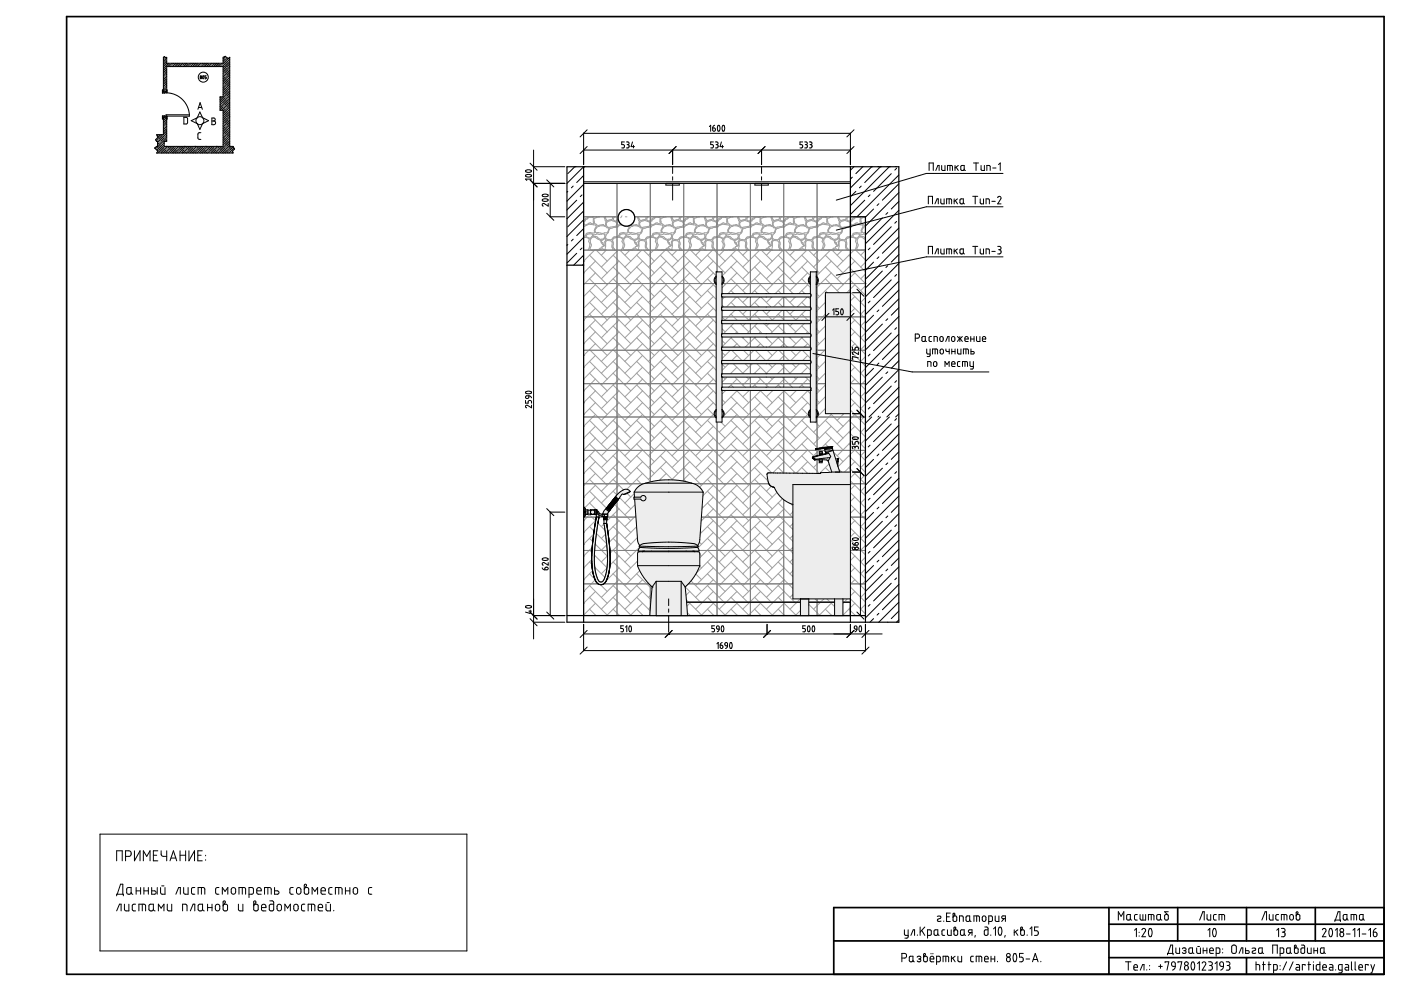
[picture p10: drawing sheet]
<svg xmlns="http://www.w3.org/2000/svg" width="420mm" height="297mm" viewBox="0 0 420 297" stroke-linecap="round" stroke-linejoin="round" font-family="sans-serif">
<g fill="none" stroke="#a0a0a0" stroke-width=".3">
<path d="M175 78.3h.1M175 71.2l.6-.1 .8 .3 .3 .3-.2 .7a2.22 2.22 0 0 1-.2 2.6M175 68a3.7 3.7 0 0 1 3.6-.5 1.03 1.03 0 0 1-.3 1.3v1l-1.4-.1a1.09 1.09 0 0 0-1.4 1l-.5 .2M175.6 65.8l1.1-.7 1.3 .3-.1 1.7-.9-.3-.4 .1a1.21 1.21 0 0 1-1.4 .4l-.1-.8 .4-.3zM175.9 70.4l1.4-.3a.71 .71 0 0 1 .3 .8 .71 .71 0 0 1-.8 .5l-1-.4zM176.3 65l-1.3 1.1M176.8 76.5l5.3 5.3M177.5 75h.1M177.5 65h.1M177.5 65h.5M177.6 71.1h.8l1.7 1 .2 .7 .8 1-.6 .2v.3l-1.7 .7-.2-.2-1.1 .2-.5-.2-.1-.4a1.08 1.08 0 0 0 .2-1.5l-.1-1zM177.9 70.4h.5a.97 .97 0 0 1 1.3-.1l1.5-.1a1.1 1.1 0 0 1-.4 1.5 1.1 1.1 0 0 1-1.5-.4l-.3-.3-1.1-.2z"/>
<path d="M178 75h.1M178 65h.1M178.3 75l-3.3 3.3M178.6 78.3l-3.6 3.5M178.8 75l3.3 3.3M178.8 75h.1M178.8 65h.1M179 68.1a2.29 2.29 0 0 1 3 .2l.6 .2-.6 1.3-1.3 .2-2.1-.3a1.22 1.22 0 0 1 .4-1.6zM179.5 75h.1M179.5 65h.1M179.5 65l-1.3 .5-.1 .5a1.66 1.66 0 0 0 2.4 1.4l.4-.1 .7 .5a2.84 2.84 0 0 0-.4-2.5v-.3M179.5 75l1.2-.4 .5 .4"/>
<path d="M180.3 72.1l1.1-.7 .3 .5a1.23 1.23 0 0 0-.2 1.7h-.3l-.4-.5zM181.4 75h.1M181.4 65h.1M181.4 75l.2-2.5 .4-.4 1.2 .1 .4 .5a2 2 0 0 0 .2 2l-.1 .3M181.4 65v.2a.96 .96 0 0 0 1.5 .7l.6-.1 .2-.8M181.8 75l-1.5 1.5M182 66.6a2.05 2.05 0 0 1 2.9 .4v.3a.93 .93 0 0 1-1.2 .7 1.27 1.27 0 0 1-1.8-.3l-.1-.8zM183.9 76.5l3.5 3.5M184.2 75h.1M184.2 65h.1M184.2 75v-.4l-.4-.6 .1-1.2a.96 .96 0 0 1-.1-1.1 .96 .96 0 0 1 .9-.5l.9-.1 .8 .3 .3 .3-.2 .7a2.18 2.18 0 0 1-.2 2.6M184.2 65l-.2 .4a.69 .69 0 0 0 .6 .9 .69 .69 0 0 0 .8-.6"/>
<path d="M185 71.2h.1M185 70.9h.1M185 68h.1M185 66.1h.1M185.4 75l-5.1 5M185.5 66.2l-.4 .3 .1 .8 .2 .2 .8-.3M185.6 78.3l-5.3 5.3M185.9 75l3.3 3.3M185.9 70.4l.4-.2a1.04 1.04 0 0 1 1.4 .2v.3l-.7 .8-1.2-.5zM186.4 67.3l-1.9 .9-1.7 .4-.4 1.1-.7 .9a.79 .79 0 0 0 0 .9 .79 .79 0 0 0 .9 .3h.9l.5-.7 1.4-.3 .3-.4a1.12 1.12 0 0 1 1.2-.7l1.4 .1-.1-.6 .5-1.6M186.5 64.7l-.4 .6M187.5 75h.1"/>
<path d="M187.5 65h.5M187.6 71.1h.8l1.7 1 .2 .7 .8 1-.6 .2v.3l-1.7 .7-.2-.2-1.1 .2-.5-.2-.1-.4a1.11 1.11 0 0 0 .2-1.5l-.1-1zM187.9 70.4h.5a1 1 0 0 1 1.3-.1l1.5-.1a1.1 1.1 0 0 1-.4 1.5 1.1 1.1 0 0 1-1.5-.4l-.3-.3-1.1-.2zM188 75h.1M188.8 75h.1M188.9 75l-1.5 1.5M189 68.1a2.27 2.27 0 0 1 3 .2h.5l.1 .2-.6 1.3-1.3 .2-2.1-.3a1.22 1.22 0 0 1 .4-1.6zM189.2 78.3l-1.8 1.7M189.5 75h.1M189.5 75l1.2-.4 .5 .4M190.3 72.1l1.1-.7 .3 .5a.98 .98 0 0 0-.3 1.3l.1 .4h-.3l-.4-.8-.4-.2zM190.9 76.5l5.3 5.3"/>
<path d="M191.2 65v.3a2.92 2.92 0 0 1 .4 2.5 1.2 1.2 0 0 0-1.7-.3h-.8M191.4 75h.1M191.4 65v.2a.96 .96 0 0 0 1.5 .7l.6-.1 .3-.8M191.4 75l.2-2.5 .4-.4 1.2 .1 .4 .5a1.95 1.95 0 0 0 .2 2v.3M192 66.6a2.04 2.04 0 0 1 2.9 .4v.3a.92 .92 0 0 1-1.2 .7 1.27 1.27 0 0 1-1.8-.3l-.1-.8zM192.4 75l-3.2 3.3M192.7 78.3l-5.3 5.3M192.7 68.7l2.3-.7a3.7 3.7 0 0 1 3.6-.5 1.03 1.03 0 0 1-.3 1.3v1l-1.4-.1a1.09 1.09 0 0 0-1.4 1l-.8 .3a1.02 1.02 0 0 0-1.2 .8l-.4 .1a1.22 1.22 0 0 1-1.5-.9l.2-.7 .7-.8zM193 75l3.2 3.3M194.2 75h.1M194.2 65h.1M194.2 75l-.1-.5a.94 .94 0 0 1-.2-1.2v-.5a.96 .96 0 0 1-.1-1.1 .96 .96 0 0 1 .9-.5l.9-.1 .8 .3 .3 .3-.2 .7a2.29 2.29 0 0 1-.2 2.6"/>
<path d="M194.2 65l-.3 .7a.67 .67 0 0 0 1.1 .4l1.3-1.1M195 71.2h.1M195 70.9h.1M195 68h.1M195 66.1h.1M195.6 65.8l1.1-.7 1.3 .3-.1 1.7-.9-.3-.4 .1a1.18 1.18 0 0 1-1.4 .4l-.1-.8 .4-.3zM195.9 70.4l1.4-.3 .3 .1 .1 .5-.7 .8-1.2-.5zM196 75l-1.5 1.5M197.5 75h.1M197.5 65h.1M197.5 65h.5M197.6 71.1h.8l1.7 1 .2 .7 .8 1-.6 .2v.3l-1.7 .7-.2-.2-1.1 .2-.5-.2-.1-.4a1.08 1.08 0 0 0 .2-1.5l-.1-1z"/>
<path d="M197.9 70.4h.5a.97 .97 0 0 1 1.3-.1l1.5-.1a1.05 1.05 0 0 1-.1 1.3 1.05 1.05 0 0 1-1.4 .1 1.89 1.89 0 0 0-1.8-.8zM198 76.5l5.3 5.3M198 75h.1M198 65h.1M198.8 75h.1M198.8 65h.1M199 68.1a2.29 2.29 0 0 1 3 .2h.5l.1 .2-.6 1.3-1.3 .2-1.8-.2a.82 .82 0 0 1-.5-.8 .82 .82 0 0 1 .5-.7zM199.5 75h.1M199.5 65h.1M199.5 65l-1.3 .5-.1 .5a1.64 1.64 0 0 0 2.4 1.4l.4-.1 .7 .5a2.84 2.84 0 0 0-.4-2.5v-.3M199.8 78.3l-5.3 5.3M200 75l3.3 3.3"/>
<path d="M200.3 72.1l1.1-.7 .3 .5a.98 .98 0 0 0-.3 1.3l.1 .4h-.3l-.4-.8-.4-.2zM201.2 75l-.5-.4-1.2 .4-5 5M201.4 75h.1M201.4 65h.1M201.4 65v.2a.93 .93 0 0 0 1.5 .7l.6-.1 .3-.8M201.4 75l.2-2.5 .4-.4 1.2 .1 .4 .5a1.95 1.95 0 0 0 .2 2v.3M202 66.6a2.05 2.05 0 0 1 2.9 .4v.3a.93 .93 0 0 1-1.2 .7 1.27 1.27 0 0 1-1.8-.3l-.1-.8zM202.7 68.7l2.3-.7a3.6 3.6 0 0 1 3.6-.5 1.03 1.03 0 0 1-.3 1.3v1l-1.4-.1a1.09 1.09 0 0 0-1.4 1l-1.5 .4a1.25 1.25 0 0 1-1.2 .8 1.25 1.25 0 0 1-1.2-.9l.2-.7 .7-.8zM203.1 75l-1.6 1.5M203.3 78.3l-1.8 1.7M204.2 75h.1M204.2 65h.1"/>
<path d="M204.2 75l.1-.2-.5-.8 .1-1.2a.96 .96 0 0 1-.1-1.1 .96 .96 0 0 1 .9-.5l.9-.1 .8 .3 .3 .3-.2 .7a2.22 2.22 0 0 1-.2 2.6M204.2 65l-.3 .7a.67 .67 0 0 0 1.1 .4l1.3-1.1M205 71.2h.1M205 70.9h.1M205 68h.1M205 66.1h.1M205.1 76.5l5.3 5.3M205.6 65.8l1.1-.7 1.3 .3-.1 1.7-.9-.3-.4 .1a1.18 1.18 0 0 1-1.4 .4l-.1-.8 .4-.3zM205.9 70.4l.4-.2a1.04 1.04 0 0 1 1.4 .2v.3l-.7 .8-1.2-.5zM206.6 75l-3.3 3.3M206.9 78.3l-1.8 1.7M207.1 75l3.3 3.3"/>
<path d="M207.5 75h.1M207.5 65h.1M207.5 65h.5M207.6 71.1h.8l1.7 1 .2 .7 .8 1-.6 .2v.3l-1.7 .7-.2-.2-1.1 .2-.5-.2-.1-.4a1.11 1.11 0 0 0 .2-1.5l-.1-1zM207.9 70.4h.5a1 1 0 0 1 1.3-.1l1.5-.1a1.1 1.1 0 0 1-.4 1.5 1.1 1.1 0 0 1-1.5-.4l-.3-.3-1.1-.2zM208 75h.1M208 65h.1M208.8 75h.1M208.8 65h.1M209 68.1a2.27 2.27 0 0 1 3 .2h.5l.1 .2-.6 1.3-1.3 .2-2.1-.3a1.22 1.22 0 0 1 .4-1.6zM209.5 75h.1M209.5 65h.1"/>
<path d="M209.5 65l-1.3 .5-.1 .5a1.66 1.66 0 0 0 2.4 1.4l.4-.1 .7 .5a3.6 3.6 0 0 0-.4-2.8M209.5 75l1.2-.4 .5 .4M210.1 75l-1.5 1.5M210.3 72.1l1.1-.7 .3 .5a.98 .98 0 0 0-.3 1.3l.1 .4h-.3l-.4-.8-.4-.2zM211.4 75h.1M211.4 65h.1M211.4 65v.2a.96 .96 0 0 0 1.5 .7l.6-.1 .3-.8M211.4 75l.2-2.5 .4-.4 1.2 .1 .4 .5a1.86 1.86 0 0 0 .2 2v.3M212 66.6a2.04 2.04 0 0 1 2.9 .4v.3a.9 .9 0 0 1-1.2 .7 1.27 1.27 0 0 1-1.8-.3l-.1-.8zM212.2 76.5l3.5 3.5M212.8 68.6l2.2-.6a3.7 3.7 0 0 1 3.6-.5 1.03 1.03 0 0 1-.3 1.3v1l-1.4-.1a1.09 1.09 0 0 0-1.4 1l-1.5 .4a1.25 1.25 0 0 1-1.2 .8 1.25 1.25 0 0 1-1.2-.9zM213.7 75l-5.1 5"/>
<path d="M213.9 78.3l-5.3 5.3M214.2 75h.1M214.2 65h.1M214.2 65l-.3 .7a.67 .67 0 0 0 1.1 .4l1.3-1.1M215 71.2h.1M215 70.9h.1M215 68h.1M215 66.1h.1M215.6 65.8l1.1-.7 1.3 .3-.1 1.7-.9-.3-.4 .1a1.18 1.18 0 0 1-1.4 .4l-.1-.8 .4-.3zM215.9 70.4l.4-.2a1.04 1.04 0 0 1 1.4 .2v.3l-.7 .8-1.2-.5zM216.3 75a2.18 2.18 0 0 0 .2-2.6l.2-.7a1.9 1.9 0 0 0-3 .3l.1 2 .5 .8-.1 .2 3.3 3.3M217.2 75l-1.5 1.5"/>
<path d="M217.5 78.3l-1.8 1.7M217.5 75h.1M217.5 65h.1M217.5 65h.5M217.6 71.1h.8l1.7 1 .2 .7 .8 1-.6 .2v.3l-1.7 .7-.2-.2-1.1 .2-.5-.2-.1-.4a1.08 1.08 0 0 0 .2-1.5l-.1-1zM217.9 70.4h.5a.97 .97 0 0 1 1.3-.1l1.5-.1a1.05 1.05 0 0 1-.1 1.3 1.05 1.05 0 0 1-1.4 .1 1.89 1.89 0 0 0-1.8-.8zM218 75h.1M218 65h.1M218.8 75h.1M218.8 65h.1M219 68.1a2.29 2.29 0 0 1 3 .2h.5l.1 .2-.6 1.3-1.3 .2-2.1-.3a1.28 1.28 0 0 1 .4-1.6zM219.2 76.5l5.3 5.3"/>
<path d="M219.5 75h.1M219.5 65h.1M219.5 65l-1.3 .5-.1 .5a1.64 1.64 0 0 0 2.4 1.4l.4-.1 .7 .5a2.84 2.84 0 0 0-.4-2.5v-.3M219.5 75l1.2-.4 .5 .4M220.3 72.1l1.1-.7 .3 .5a.98 .98 0 0 0-.3 1.3l.1 .4h-.3l-.4-.8-.4-.2zM220.7 75l-3.2 3.3M221 78.3l-1.8 1.7M221.3 75l3.2 3.3M221.4 75h.1M221.4 65h.1M221.4 65v.2a.96 .96 0 0 0 1.5 .7l.6-.1 .3-.8M221.4 75l.2-2.5 .4-.4 1.2 .1 .4 .5a1.95 1.95 0 0 0 .2 2v.3"/>
<path d="M222 66.6a2.05 2.05 0 0 1 2.9 .4v.3a.93 .93 0 0 1-1.2 .7 1.27 1.27 0 0 1-1.8-.3l-.1-.8zM222.7 68.7l2.3-.7a3.6 3.6 0 0 1 3.6-.5 1.03 1.03 0 0 1-.3 1.3v1l-1.4-.1a1.12 1.12 0 0 0-1.4 1l-.8 .3a1.02 1.02 0 0 0-1.2 .8l-.4 .1a1.2 1.2 0 0 1-1.5-.9l.2-.7 .7-.8zM224.2 75h.1M224.2 65h.1M224.2 65l-.3 .7a.67 .67 0 0 0 1.1 .4l1.3-1.1M225 71.2h.1M225 70.9h.1M225 68h.1M225 66.1h.1M225.6 65.8l1.1-.7 1.3 .3-.1 1.7-.9-.3-.4 .1a1.18 1.18 0 0 1-1.4 .4l-.1-.8zM225.9 70.4l.4-.2a1.04 1.04 0 0 1 1.4 .2v.3l-.7 .8-1.2-.5zM226.3 76.5l3.5 3.5"/>
<path d="M226.3 75a2.22 2.22 0 0 0 .2-2.6l.2-.7a1.91 1.91 0 0 0-3 .3l.2 .8-.1 1.2 .5 .8-1.5 1.7M227.5 75h.1M227.5 65h.1M227.5 65h.5M227.6 71.1h.8l1.7 1 .2 .7 .8 1-.6 .2v.3l-1.7 .7-.2-.2-1.1 .2-.5-.2-.1-.4a1.13 1.13 0 0 0 .2-1.5l-.1-1zM227.8 75l-5 5M227.9 70.4h.5a1 1 0 0 1 1.3-.1l1.5-.1a1.1 1.1 0 0 1-.4 1.5 1.1 1.1 0 0 1-1.5-.4l-.3-.3-1.1-.2zM228 75h.1M228 65h.1M228.1 78.3l-5.3 5.3M228.3 75l3.3 3.3M228.8 75h.1"/>
<path d="M228.8 65h.1M229 68.1a2.29 2.29 0 0 1 3.1 .2l.5 .2-.5 1.3-1.4 .2-2.1-.3a1.22 1.22 0 0 1 .4-1.6zM229.5 75h.1M229.5 65h.1M229.5 65l-1.3 .5-.1 .5a1.66 1.66 0 0 0 2.4 1.4l.4-.1 .7 .5a3.6 3.6 0 0 0-.4-2.8M229.5 75l1.2-.4 .5 .4M230.3 72.1l1.1-.7 .3 .5a.98 .98 0 0 0-.3 1.3l.1 .4h-.3l-.4-.8-.4-.2zM231.4 75l-1.6 1.5M231.4 75h.1M231.4 65h.1M231.4 65v.2a.96 .96 0 0 0 1.5 .7l.6-.1 .3-.8M231.4 75l.2-2.5 .5-.4 1.1 .1 .4 .5a1.86 1.86 0 0 0 .2 2v.3"/>
<path d="M231.6 78.3l-1.8 1.7M232.1 66.6a2.05 2.05 0 0 1 2.8 .4v.3a.93 .93 0 0 1-1.2 .7 1.27 1.27 0 0 1-1.8-.3l-.1-.8zM232.8 68.6l2.2-.6a3.7 3.7 0 0 1 3.6-.5 1.03 1.03 0 0 1-.3 1.3v1l-1.4-.1a1.09 1.09 0 0 0-1.4 1l-1.5 .4a1.25 1.25 0 0 1-1.2 .8 1.25 1.25 0 0 1-1.2-.9zM233.4 76.5l5.3 5.3M234.3 75h.1M234.3 65h.1M234.3 75v-.4l-.5-.6 .1-1.2a.98 .98 0 0 1-.1-1.1 .98 .98 0 0 1 .9-.5l.9-.1 .8 .3 .3 .3-.2 .7a2.18 2.18 0 0 1-.2 2.6M234.3 65l-.4 .7a.67 .67 0 0 0 1.1 .4l1.3-1.1M234.9 75l-3.3 3.3M235 71.2h.1M235 70.9h.1M235 68h.1"/>
<path d="M235 66.1h.1M235.1 78.3l-5.3 5.3M235.4 75l3.3 3.3M235.6 65.8l.7-.3a1.02 1.02 0 0 1 1.7-.1l-.1 1.7-.9-.3-.4 .1a1.18 1.18 0 0 1-1.4 .4l-.1-.8 .4-.3zM235.9 70.4l.4-.2a1.04 1.04 0 0 1 1.4 .2v.3l-.7 .8-1.2-.5zM237.5 75h.1M237.5 65h.1M237.5 65h.5M237.6 71.1h.8l1.7 1 .2 .7 .9 1-.7 .2v.3l-1.7 .7-.2-.2-1.1 .2-.5-.2-.1-.4a1.11 1.11 0 0 0 .3-1.5l-.2-1zM237.9 70.4h.5a.97 .97 0 0 1 1.3-.1l1.5-.1a1.05 1.05 0 0 1-.1 1.3 1.05 1.05 0 0 1-1.4 .1 1.89 1.89 0 0 0-1.8-.8zM238 75h.1M238 65h.1"/>
<path d="M238.4 75l-1.5 1.5M238.8 75h.1M238.8 65h.1M239 68.1a2.29 2.29 0 0 1 3 .2h.5l.1 .2-.6 1.3-1.3 .2-2.1-.3a1.28 1.28 0 0 1 .4-1.6zM239.5 75h.1M239.5 65h.1M239.5 65l-.8 .3a1.04 1.04 0 0 0-.6 .9 1.04 1.04 0 0 0 .6 1 1.38 1.38 0 0 0 1.8 .2l.4-.1 .7 .5a2.84 2.84 0 0 0-.4-2.5v-.3M239.5 75l1.2-.4 .5 .4M240.3 72.1l1.1-.7 .3 .5a.98 .98 0 0 0-.3 1.3l.1 .4h-.3l-.4-.8-.3-.2zM240.5 76.5l3.5 3.5M241.4 75h.1M241.4 65h.1"/>
<path d="M241.4 65v.2a.96 .96 0 0 0 1.6 .7l.5-.1 .3-.8M241.4 75l.2-2.5 .4-.4 1.2 .1 .4 .5a1.95 1.95 0 0 0 .2 2v.3M242 75l-5.1 5M242 66.6a2.05 2.05 0 0 1 2.9 .4v.3a.93 .93 0 0 1-1.2 .7 1.27 1.27 0 0 1-1.8-.3v-.8zM242.2 78.3l-5.3 5.3M242.5 75l3.2 3.3M242.7 68.7l2.3-.7a3.7 3.7 0 0 1 3.6-.5 1.03 1.03 0 0 1-.3 1.3v1l-1.3-.1a1.09 1.09 0 0 0-1.4 1l-.8 .3a1.02 1.02 0 0 0-1.3 .8l-.4 .1a1.22 1.22 0 0 1-1.5-.9l.3-.7 .6-.8zM244.2 75h.1M244.2 65h.1M244.2 75l.1-.2-.5-.8 .1-1.2a.96 .96 0 0 1-.1-1.1 .96 .96 0 0 1 1-.5l.8-.1 .8 .3 .3 .3-.2 .7a2.22 2.22 0 0 1-.2 2.6M244.2 65l-.3 .7a.67 .67 0 0 0 1.1 .4l1.3-1.1M245 71.2h.1"/>
<path d="M245 70.9h.1M245 68h.1M245 66.1h.1M245.5 75l-1.5 1.5M245.6 65.8l1.1-.7 1.4 .3-.2 1.7-.9-.3-.4 .1a1.18 1.18 0 0 1-1.4 .4v-.8l.4-.3zM245.9 70.4l1.5-.3a.71 .71 0 0 1 .2 .8 .71 .71 0 0 1-.8 .5l-.9-.4zM247.5 76.5l5.3 5.3M247.5 75h.1M247.5 65h.1M247.5 65h.6M247.6 71.1h.9l1.6 1 .2 .7 .8 1-.6 .2v.3l-1.7 .7-.2-.2-1.1 .2-.5-.2v-.4a1.08 1.08 0 0 0 .1-1.5l-.1-1zM247.9 70.4h.6a.97 .97 0 0 1 1.2-.1l1.5-.1a1.1 1.1 0 0 1-.4 1.5 1.1 1.1 0 0 1-1.5-.4l-.3-.3-1.1-.2z"/>
<path d="M248.1 75h.1M248.1 65h.1M248.8 75h.1M248.8 65h.1M249 75l-5 5M249 68.1a2.29 2.29 0 0 1 3.1 .2l.5 .2-.5 1.3-1.4 .2-2.1-.3a1.22 1.22 0 0 1 .4-1.6zM249.3 78.3l-1.8 1.7M249.5 75l3.3 3.3M249.6 75h.1M249.6 65h.1M249.6 65l-1.4 .5-.1 .5a1.66 1.66 0 0 0 2.4 1.4l.5-.1 .7 .5a3.6 3.6 0 0 0-.5-2.8M249.6 75l1.1-.4 .5 .4"/>
<path d="M250.3 72.1l1.1-.7 .3 .5a1.26 1.26 0 0 0-.2 1.7h-.3l-.4-.5zM251.4 75h.1M251.4 65h.1M251.4 65v.2a.96 .96 0 0 0 1.5 .7l.7-.1 .2-.8M251.4 75l.3-2.5 .4-.4 1.1 .1 .4 .5a2 2 0 0 0 .3 2l-.1 .3M252.1 66.6a2.05 2.05 0 0 1 2.9 .4v.3a.93 .93 0 0 1-1.3 .7 1.27 1.27 0 0 1-1.8-.3l-.1-.8zM252.6 75l-1.5 1.5M252.8 68.6l2.2-.6a3.7 3.7 0 0 1 3.7-.5 1.08 1.08 0 0 1-.4 1.3v1l-1.4-.1a1.09 1.09 0 0 0-1.4 1l-1.5 .4a1.25 1.25 0 0 1-1.2 .8 1.25 1.25 0 0 1-1.1-.9zM254.3 75h.1M254.3 65h.1M254.3 75v-.4l-.4-.6v-1.2a.98 .98 0 0 1-.1-1.1 .98 .98 0 0 1 .9-.5l1-.1 .8 .3 .3 .3-.3 .7a2.18 2.18 0 0 1-.2 2.6M254.3 65l-.4 .7a.67 .67 0 0 0 1.1 .4l1.3-1.1"/>
<path d="M254.6 76.5l4.9 4.9M255 71.2h.1M255 70.9h.1M255 68h.1M255 66.1h.1M255.7 65.8l.6-.3a1.02 1.02 0 0 1 1.7-.1l-.1 1.7-.9-.3-.4 .1a1.18 1.18 0 0 1-1.4 .4l-.1-.8 .4-.3zM255.9 70.4l.4-.2a1.04 1.04 0 0 1 1.4 .2v.3l-.7 .8-1.2-.5zM256.1 75l-5 5M256.4 78.3l-5.3 5.3M256.6 75l2.9 2.9M257.6 75h.1M257.6 65h.1"/>
<path d="M257.6 65h.4M258 75h.1M258 65h.1M258.8 75h.1M258.8 65h.1M259.5 75.1l-1.4 1.4M259.5 78.6l-1.4 1.4M259.5 71.8l-1.1-.7h-.8l-.6 .8 .2 1a1.11 1.11 0 0 1-.3 1.5l.1 .4 .6 .2 1.9-.2M259.5 70.2l-.5-.1-1.1 .3v.4l.4 .1a1.18 1.18 0 0 1 1.2 .5M259.5 67.9a1.32 1.32 0 0 0-.8 1.8h.8M259.5 65l-.8 .3a1.04 1.04 0 0 0-.6 .9 1.04 1.04 0 0 0 .6 1l.8 .4M175 99.5h.1"/>
<path d="M175 95.9h.1M175 81.8h.1M176.8 97.7l3.5 3.6M176.8 94.2l-1.8 1.7M176.8 90.6l5.3 5.3M176.8 94.2l5.3 5.3M176.8 83.6l3.5 3.5M176.8 87.1l1.8 1.8M176.8 80l5.3 5.3M178.6 95.9l-3.6 3.6M178.6 99.5l-3.6 3.5M178.6 88.9l3.5 3.5"/>
<path d="M178.6 92.4l-1.8 1.8M178.6 81.8l-3.6 3.5M178.6 85.3l-3.6 3.6M178.6 88.9l-3.6 3.5M180.3 87.1l1.8 1.8M182.1 99.5l-1.8 1.8M183.9 94.2l1.7 1.7M183.9 97.7l5.3 5.3M183.9 90.6l5.3 5.3M183.9 83.6l5.3 5.3M183.9 87.1l5.3 5.3M183.9 80l1.7 1.8"/>
<path d="M185.6 99.5l-5.3 5.3M185.6 88.9l-5.3 5.3M185.6 92.4l-5.3 5.3M185.6 95.9l3.6 3.6M185.6 85.3l-5.3 5.3M185.6 95.9l-3.5 3.6M185.6 81.8l-5.3 5.3M185.6 81.8l3.6 3.5M187.4 80l1.8 1.8M190.9 97.7l3.6 3.6M190.9 94.2l5.3 5.3M190.9 83.6l5.3 5.3"/>
<path d="M190.9 90.6l5.3 5.3M190.9 87.1l1.8 1.8M190.9 80l5.3 5.3M192.7 99.5l-5.3 5.3M192.7 92.4l-5.3 5.3M192.7 81.8l-5.3 5.3M192.7 88.9l-5.3 5.3M192.7 95.9l-5.3 5.4M192.7 88.9l3.5 3.5M192.7 85.3l-5.3 5.3M196.2 99.5l-1.7 1.8M198 87.1l-3.5 3.5"/>
<path d="M198 94.2l5.3 5.3M198 97.7l5.3 5.3M198 90.6l5.3 5.3M198 87.1l5.3 5.3M198 80l5.3 5.3M198 83.6l5.3 5.3M199.8 99.5l-1.8 1.8M199.8 92.4l-5.3 5.3M199.8 81.8l-5.3 5.3M199.8 88.9l-5.3 5.3M199.8 95.9l-3.6 3.6M199.8 85.3l-1.8 1.8"/>
<path d="M203.3 92.4l-1.8 1.8M205 83.6l-3.5 3.5M205.1 94.2l-3.6 3.5M205.1 97.7l3.5 3.6M205.1 83.6l5.3 5.3M205.1 94.2l5.3 5.3M205.1 90.6l5.3 5.3M205.1 87.1l5.3 5.3M205.1 80l-3.6 3.6M205.1 80l5.3 5.3M206.9 99.5l-5.4 5.3M206.9 95.9l-5.4 5.4"/>
<path d="M206.9 88.9l-3.6 3.5M206.9 85.3l-5.4 5.3M206.9 81.8l-1.9 1.8M206.9 92.4l-1.8 1.8M210.4 85.3l-1.8 1.8M212.2 87.1l-3.6 3.5M212.2 90.6l5.3 5.3M212.2 97.7l5.3 5.3M212.2 94.2l5.3 5.3M212.2 87.1l5.3 5.3M212.2 80l5.3 5.3M212.2 83.6l5.3 5.3"/>
<path d="M213.9 99.5l-5.3 5.3M213.9 92.4l-5.3 5.3M213.9 95.9l-5.3 5.4M213.9 81.8l-3.5 3.5M213.9 88.9l-5.3 5.3M213.9 85.3l-1.7 1.8M215.7 80l1.8 1.8M217.5 92.4l-1.8 1.8M219.2 94.2l-3.5 3.5M219.2 80l-3.5 3.6M219.2 97.7l3.6 3.6M219.2 94.2l5.3 5.3"/>
<path d="M219.2 83.6l5.3 5.3M219.2 87.1l5.3 5.3M219.2 90.6l5.3 5.3M219.2 80l5.3 5.3M221 95.9l-5.3 5.4M221 99.5l-5.3 5.3M221 88.9l-3.5 3.5M221 81.8l-5.3 5.3M221 92.4l-1.8 1.8M221 85.3l-5.3 5.3M224.5 85.3l-1.7 1.8M226.3 90.6l5.3 5.3"/>
<path d="M226.3 94.2l1.8 1.7M226.3 97.7l5.3 5.3M226.3 83.6l5.3 5.3M226.3 87.1l5.3 5.3M226.3 80l1.8 1.8M228.1 88.9l-5.3 5.3M228.1 95.9l-5.3 5.4M228.1 85.3l-5.3 5.3M228.1 81.8l-3.6 3.5M228.1 95.9l3.5 3.6M228.1 99.5l-1.8 1.8M228.1 92.4l-5.3 5.3"/>
<path d="M228.1 81.8l3.5 3.5M229.8 80l1.8 1.8M233.4 97.7l5.3 5.3M233.4 94.2l5.3 5.3M233.4 87.1l5.3 5.3M233.4 83.6l3.5 3.5M233.4 90.6l5.3 5.3M233.4 80l5.3 5.3M235.1 95.9l-5.3 5.4M235.1 99.5l-5.3 5.3M235.1 92.4l-5.3 5.3M235.1 85.3l-5.3 5.3"/>
<path d="M235.1 88.9l-5.3 5.3M235.1 81.8l-5.3 5.3M236.9 87.1l1.8 1.8M238.7 99.5l-1.8 1.8M240.5 94.2l1.7 1.7M240.5 97.7l5.2 5.3M240.5 90.6l3.5 3.6M240.5 83.6l5.2 5.3M240.5 87.1l5.2 5.3M240.5 80l1.7 1.8M242.2 88.9l-5.3 5.3M242.2 92.4l-5.3 5.3"/>
<path d="M242.2 95.9l-3.5 3.6M242.2 81.8l-5.3 5.3M242.2 85.3l-5.3 5.3M242.2 95.9l2.8 2.9M242.2 99.5l-1.7 1.8M242.2 81.8l3.5 3.5M244 94.2l1.7 1.7M244 80l1.7 1.8M245 98.8l.7 .7M245.7 92.4l-1.7 1.8M247.5 94.2l-3.5 3.5M247.5 80l-3.5 3.6"/>
<path d="M247.5 97.7l3.6 3.6M247.5 90.6l5.3 5.3M247.5 83.6l5.3 5.3M247.5 94.2l5.3 5.3M247.5 87.1l1.8 1.8M247.5 80l5.3 5.3M249.3 95.9l-5.3 5.4M249.3 81.8l-5.3 5.3M249.3 85.3l-5.3 5.3M249.3 99.5l-4.3 4.2M249.3 88.9l3.5 3.5M249.3 92.4l-1.8 1.8"/>
<path d="M249.3 88.9l-3.6 3.5M252.8 99.5l-1.7 1.8M252.8 85.3l-1.7 1.8M254.6 97.7l4.9 5M254.6 94.2l4.9 4.9M254.6 90.6l3.5 3.6M254.6 87.1l4.9 5M254.6 83.6l4.9 4.9M254.6 80l4.9 5M256.4 85.3l-5.3 5.3M256.4 88.9l-5.3 5.3M256.4 81.8l-3.6 3.5"/>
<path d="M256.4 92.4l-5.3 5.3M256.4 99.5l-1.8 1.8M256.4 95.9l-3.6 3.6M258.1 94.2l1.4 1.4M259.5 85h.1M259.5 99.8l-1.4 1.5M259.5 82.1l-1.4 1.5M259.5 85.7l-1.4 1.4M259.5 89.2l-1.4 1.4M259.5 96.3l-1.4 1.4M259.5 92.8l-1.4 1.4M175 117.2h.1"/>
<path d="M175 113.6h.1M175 110.1h.1M175 106.6h.1M175 103h.1M176.8 115.4l5.3 5.3M176.8 118.9l5.3 5.3M176.8 111.9l3.5 3.5M176.8 108.3l-1.8 1.8M176.8 104.8l5.3 5.3M176.8 108.3l5.3 5.3M176.8 101.3l5.3 5.3M178.6 110.1l-3.6 3.5"/>
<path d="M178.6 113.6l-3.6 3.6M178.6 117.2l-3.6 3.5M178.6 106.6l-1.8 1.7M178.6 103l-3.6 3.6M180.3 115.4l1.8 1.8M180.3 101.3l1.8 1.7M182.1 113.6l-1.8 1.8M183.9 118.9l3.5 3.6M183.9 111.9l5.3 5.3M183.9 104.8l5.3 5.3M183.9 115.4l5.3 5.3M183.9 108.3l5.3 5.3"/>
<path d="M183.9 101.3l5.3 5.3M185.6 113.6l-5.3 5.3M185.6 117.2l-5.3 5.3M185.6 103l-5.3 5.3M185.6 106.6l-5.3 5.3M185.6 110.1l-3.5 3.5M189.2 106.6l-1.8 1.7M190.9 108.3l-3.5 3.6M190.9 115.4l5.3 5.3M190.9 118.9l5.3 5.3M190.9 111.9l5.3 5.3M190.9 104.8l5.3 5.3"/>
<path d="M190.9 108.3l5.3 5.3M190.9 101.3l5.3 5.3M192.7 113.6l-5.3 5.3M192.7 110.1l-5.3 5.3M192.7 103l-3.5 3.6M192.7 117.2l-3.5 3.5M192.7 106.6l-1.8 1.7M194.5 101.3l1.7 1.7M196.2 113.6l-1.7 1.8M198 118.9l5.3 5.3M198 111.9l5.3 5.3M198 115.4l5.3 5.3"/>
<path d="M198 104.8l3.5 3.5M198 108.3l1.8 1.8M198 101.3l-3.5 3.5M198 101.3l5.3 5.3M199.8 117.2l-5.3 5.3M199.8 113.6l-5.3 5.3M199.8 106.6l-5.3 5.3M199.8 103l-5.3 5.3M199.8 110.1l3.5 3.5M199.8 110.1l-3.6 3.5M201.5 108.3l1.8 1.8M205.1 118.9l5.3 5.3"/>
<path d="M205.1 111.9l3.5 3.5M205.1 115.4l1.8 1.8M205.1 108.3l5.3 5.3M205.1 104.8l5.3 5.3M205.1 101.3l1.8 1.7M206.9 110.1l-5.4 5.3M206.9 113.6l-5.4 5.3M206.9 117.2l-5.4 5.3M206.9 106.6l-5.4 5.3M206.9 103l-5.4 5.3M206.9 117.2l3.5 3.5M206.9 103l3.5 3.6"/>
<path d="M208.6 115.4l1.8 1.8M208.6 101.3l1.8 1.7M212.2 115.4l-3.6 3.5M212.2 118.9l5.3 5.3M212.2 111.9l5.3 5.3M212.2 115.4l5.3 5.3M212.2 104.8l3.5 3.5M212.2 108.3l1.7 1.8M212.2 101.3l5.3 5.3M213.9 117.2l-5.3 5.3M213.9 103l-5.3 5.3M213.9 106.6l-5.3 5.3"/>
<path d="M213.9 110.1l-5.3 5.3M213.9 110.1l3.6 3.5M213.9 113.6l-1.7 1.8M215.7 108.3l1.8 1.8M219.2 118.9l5.3 5.3M219.2 111.9l3.6 3.5M219.2 115.4l1.8 1.8M219.2 108.3l5.3 5.3M219.2 104.8l5.3 5.3M219.2 101.3l1.8 1.7M221 110.1l-5.3 5.3M221 117.2l-5.3 5.3"/>
<path d="M221 106.6l-5.3 5.3M221 103l-5.3 5.3M221 117.2l3.5 3.5M221 113.6l-5.3 5.3M221 103l3.5 3.6M222.8 115.4l1.7 1.8M222.8 101.3l1.7 1.7M224.5 113.6l-1.7 1.8M226.3 101.3l-3.5 3.5M226.3 118.9l3.5 3.6M226.3 115.4l5.3 5.3M226.3 108.3l5.3 5.3"/>
<path d="M226.3 111.9l5.3 5.3M226.3 104.8l5.3 5.3M226.3 101.3l5.3 5.3M228.1 113.6l-5.3 5.3M228.1 103l-5.3 5.3M228.1 117.2l-5.3 5.3M228.1 106.6l-5.3 5.3M228.1 110.1l-3.6 3.5M231.6 106.6l-1.8 1.7M233.4 108.3l-3.6 3.6M233.4 118.9l5.3 5.3M233.4 111.9l5.3 5.3"/>
<path d="M233.4 115.4l5.3 5.3M233.4 104.8l5.3 5.3M233.4 108.3l5.3 5.3M233.4 101.3l5.3 5.3M235.1 117.2l-3.5 3.5M235.1 106.6l-1.7 1.7M235.1 110.1l-5.3 5.3M235.1 103l-3.5 3.6M235.1 113.6l-5.3 5.3M238.7 113.6l-1.8 1.8M240.5 101.3l-3.6 3.5M240.5 118.9l5.2 5.3"/>
<path d="M240.5 111.9l5.2 5.3M240.5 108.3l5.2 5.3M240.5 115.4l5.2 5.3M240.5 104.8l5.2 5.3M240.5 101.3l5.2 5.3M242.2 113.6l-5.3 5.3M242.2 117.2l-5.3 5.3M242.2 110.1l-3.5 3.5M242.2 103l-5.3 5.3M242.2 106.6l-5.3 5.3M245 103.7l-1 1.1M245.7 106.6l-1.7 1.7"/>
<path d="M247.5 108.3l-3.5 3.6M247.5 118.9l5.3 5.3M247.5 111.9l3.6 3.5M247.5 115.4l1.8 1.8M247.5 108.3l5.3 5.3M247.5 104.8l5.3 5.3M247.5 101.3l1.8 1.7M249.3 113.6l-5.3 5.3M249.3 106.6l-1.8 1.7M249.3 110.1l-5.3 5.3M249.3 103l-3.6 3.6M249.3 117.2l3.5 3.5"/>
<path d="M249.3 117.2l-3.6 3.5M249.3 103l3.5 3.6M251.1 115.4l1.7 1.8M251.1 101.3l1.7 1.7M252.8 113.6l-1.7 1.8M254.6 101.3l-3.5 3.5M254.6 118.9l4.9 5M254.6 115.4l4.9 5M254.6 111.9l4.9 4.9M254.6 104.8l4.9 4.9M254.6 108.3l1.8 1.8M254.6 101.3l4.9 4.9"/>
<path d="M256.4 117.2l-5.3 5.3M256.4 113.6l-5.3 5.3M256.4 103l-5.3 5.3M256.4 110.1l3.1 3.2M256.4 106.6l-5.3 5.3M256.4 110.1l-3.6 3.5M259.5 103.4l-1.4 1.4M259.5 106.9l-1.4 1.4M259.5 114l-1.4 1.4M259.5 117.5l-1.4 1.4M259.5 110.4l-1.4 1.5M175 138.4h.1"/>
<path d="M175 134.9h.1M175 131.3h.1M175 127.8h.1M175 124.2h.1M175 120.7h.1M176.8 133.1l5.3 5.3M176.8 136.6l5.3 5.3M176.8 126l3.5 3.5M176.8 129.5l1.8 1.8M176.8 122.5l-1.8 1.7M176.8 122.5l5.3 5.3M178.6 138.4l-3.6 3.5"/>
<path d="M178.6 134.9l-3.6 3.5M178.6 131.3l3.5 3.6M178.6 124.2l-3.6 3.6M178.6 127.8l-3.6 3.5M178.6 131.3l-3.6 3.6M178.6 120.7l-1.8 1.8M180.3 129.5l1.8 1.8M183.9 133.1l3.5 3.5M183.9 136.6l1.7 1.8M183.9 129.5l5.3 5.4M183.9 122.5l1.7 1.7M183.9 126l5.3 5.3"/>
<path d="M185.6 131.3l-5.3 5.3M185.6 134.9l-5.3 5.2M185.6 127.8l-5.3 5.3M185.6 138.4l3.6 3.5M185.6 138.4l-3.5 3.5M185.6 120.7l-5.3 5.3M185.6 124.2l-5.3 5.3M185.6 124.2l3.6 3.6M187.4 136.6l1.8 1.8M187.4 122.5l1.8 1.7M189.2 120.7l-1.8 1.8M190.9 122.5l-3.5 3.5"/>
<path d="M190.9 133.1l5.3 5.3M190.9 126l5.3 5.3M190.9 136.6l5.3 5.3M190.9 129.5l1.8 1.8M190.9 122.5l5.3 5.3M192.7 138.4l-5.3 5.3M192.7 134.9l-5.3 5.2M192.7 124.2l-5.3 5.3M192.7 127.8l-5.3 5.3M192.7 131.3l-5.3 5.3M192.7 131.3l3.5 3.6M192.7 120.7l-1.8 1.8"/>
<path d="M198 129.5l-3.5 3.6M198 136.6l5.3 5.3M198 133.1l3.5 3.5M198 129.5l5.3 5.4M198 122.5l5.3 5.3M198 126l5.3 5.3M199.8 131.3l-5.3 5.3M199.8 134.9l-5.3 5.2M199.8 120.7l-5.3 5.3M199.8 124.2l-5.3 5.3M199.8 138.4l-3.6 3.5M199.8 127.8l-1.8 1.7"/>
<path d="M201.5 136.6l1.8 1.8M205 126.1l-3.5 3.4M205.1 136.6l-3.6 3.5M205.1 136.6l5.3 5.3M205.1 126l5.3 5.3M205.1 129.5l5.3 5.4M205.1 133.1l5.3 5.3M205.1 122.5l5.3 5.3M206.9 134.9l-1.8 1.7M206.9 138.4l-5.4 5.3M206.9 127.8l-5.4 5.3M206.9 131.3l-5.4 5.3"/>
<path d="M206.9 120.7l-5.4 5.3M206.9 124.2l-1.9 1.9M210.4 127.8l-1.8 1.7M212.2 129.5l-3.6 3.6M212.2 133.1l5.3 5.3M212.2 136.6l5.3 5.3M212.2 122.5l5.3 5.3M212.2 126l5.3 5.3M212.2 129.5l5.3 5.4M213.9 138.4l-3.5 3.5M213.9 131.3l-5.3 5.3M213.9 120.7l-5.3 5.3"/>
<path d="M213.9 134.9l-5.3 5.2M213.9 127.8l-1.7 1.7M213.9 124.2l-3.5 3.6M219.2 136.6l-3.5 3.5M219.2 136.6l5.3 5.3M219.2 129.5l5.3 5.4M219.2 133.1l5.3 5.3M219.2 126l3.6 3.5M219.2 122.5l5.3 5.3M221 134.9l-1.8 1.7M221 131.3l-5.3 5.3M221 120.7l-5.3 5.3"/>
<path d="M221 124.2l-5.3 5.3M221 138.4l-5.3 5.3M221 127.8l-5.3 5.3M222.8 129.5l1.7 1.8M224.5 127.8l-1.7 1.7M226.3 133.1l3.5 3.5M226.3 136.6l1.8 1.8M226.3 129.5l5.3 5.4M226.3 126l5.3 5.3M226.3 122.5l1.8 1.7M228.1 134.9l-5.3 5.2M228.1 127.8l-5.3 5.3"/>
<path d="M228.1 138.4l-3.6 3.5M228.1 131.3l-5.3 5.3M228.1 120.7l-5.3 5.3M228.1 124.2l-3.6 3.6M228.1 138.4l3.5 3.5M228.1 124.2l3.5 3.6M229.8 136.6l1.8 1.8M229.8 122.5l1.8 1.7M231.6 120.7l-1.8 1.8M233.4 122.5l-3.6 3.5M233.4 129.5l5.3 5.4M233.4 133.1l5.3 5.3"/>
<path d="M233.4 136.6l5.3 5.3M233.4 126l3.5 3.5M233.4 122.5l5.3 5.3M235.1 127.8l-5.3 5.3M235.1 120.7l-1.7 1.8M235.1 131.3l-5.3 5.3M235.1 138.4l-5.3 5.3M235.1 134.9l-5.3 5.2M235.1 124.2l-5.3 5.3M236.9 129.5l1.8 1.8M240.5 133.1l3.5 3.5M240.5 136.6l1.7 1.8"/>
<path d="M240.5 129.5l5.2 5.4M240.5 126l5.2 5.3M240.5 122.5l1.7 1.7M242.2 120.7l-5.3 5.3M242.2 124.2l-5.3 5.3M242.2 131.3l-5.3 5.3M242.2 134.9l-5.3 5.2M242.2 127.8l-5.3 5.3M242.2 138.4l-5.3 5.3M242.2 138.4l3.5 3.5M242.2 124.2l3.5 3.6M244 136.6l1.7 1.8"/>
<path d="M245.7 120.7l-1.7 1.8M245.7 134.9l-1.7 1.7M247.5 136.6l-3.5 3.5M247.5 136.6l5.3 5.3M247.5 133.1l5.3 5.3M247.5 126l5.3 5.3M247.5 129.5l5.3 5.4M247.5 122.5l5.3 5.3M249.3 124.2l-5.3 5.3M249.3 127.8l-5.3 5.3M249.3 120.7l-5.3 5.3M249.3 138.4l-5.3 5.3"/>
<path d="M249.3 134.9l-1.8 1.7M249.3 131.3l-3.6 3.6M252.8 127.8l-1.7 1.7M254.6 133.1l4.9 4.9M254.6 136.6l1.8 1.8M254.6 129.5l4.9 5M254.6 126l4.9 5M254.6 122.5l4.9 4.9M256.4 120.7l-5.3 5.3M256.4 124.2l-3.6 3.6M256.4 134.9l-5.3 5.2M256.4 127.8l-5.3 5.3"/>
<path d="M256.4 138.4l3.1 3.2M256.4 131.3l-5.3 5.3M256.4 138.4l-3.6 3.5M259.5 121.1l-1.4 1.4M259.5 128.1l-1.4 1.4M259.5 131.7l-1.4 1.4M259.5 124.6l-1.4 1.4M259.5 135.2l-1.4 1.4M259.5 138.7l-1.4 1.4M175 159.6h.1M175 156.1h.1M175 152.5h.1"/>
<path d="M175 149h.1M175 145.5h.1M175 141.9h.1M176.8 157.8l5.3 5.3M176.8 154.3l5.3 5.3M176.8 150.8l-1.8 1.7M176.8 150.8l5.3 5.3M176.8 143.7l5.3 5.3M176.8 147.2l5.3 5.3M176.8 140.1l3.5 3.6M178.6 152.5l-3.6 3.6M178.6 156.1l-3.6 3.5"/>
<path d="M178.6 159.6l-3.6 3.5M178.6 149l-1.8 1.8M178.6 141.9l-3.6 3.6M178.6 145.5l-3.6 3.5M180.3 143.7l1.8 1.8M182.1 156.1l-1.8 1.7M182.1 141.9l-1.8 1.8M183.9 154.3l5.3 5.3M183.9 157.8l5.3 5.3M183.9 147.2l3.5 3.6M183.9 150.8l1.7 1.7M183.9 143.7l-3.6 3.5"/>
<path d="M183.9 140.1l5.3 5.4M183.9 143.7l5.3 5.3M185.6 156.1l-5.3 5.3M185.6 159.6l-5.3 5.3M185.6 145.5l-5.3 5.3M185.6 149l-5.3 5.3M185.6 152.5l3.6 3.6M185.6 152.5l-3.5 3.6M185.6 141.9l-1.7 1.8M187.4 150.8l1.8 1.7M189.2 149l-1.8 1.8M190.9 150.8l-3.5 3.5"/>
<path d="M190.9 157.8l5.3 5.3M190.9 154.3l5.3 5.3M190.9 150.8l5.3 5.3M190.9 143.7l1.8 1.8M190.9 147.2l5.3 5.3M190.9 140.1l3.6 3.6M192.7 156.1l-5.3 5.3M192.7 159.6l-3.5 3.5M192.7 152.5l-5.3 5.3M192.7 141.9l-5.3 5.3M192.7 145.5l-3.5 3.5M192.7 145.5l3.5 3.5"/>
<path d="M192.7 149l-1.8 1.8M194.5 143.7l1.7 1.8M196.2 156.1l-1.7 1.7M196.2 141.9l-1.7 1.8M198 143.7l-3.5 3.5M198 157.8l5.3 5.3M198 147.2l3.5 3.6M198 154.3l5.3 5.3M198 150.8l1.8 1.7M198 140.1l5.3 5.4M198 143.7l5.3 5.3M199.8 156.1l-5.3 5.3"/>
<path d="M199.8 159.6l-5.3 5.3M199.8 152.5l-3.6 3.6M199.8 152.5l3.5 3.6M199.8 145.5l-5.3 5.3M199.8 149l-5.3 5.3M199.8 141.9l-1.8 1.8M201.5 150.8l1.8 1.7M205.1 154.3l3.5 3.5M205.1 157.8l1.8 1.8M205.1 150.8l5.3 5.3M205.1 143.7l5.3 5.3M205.1 147.2l5.3 5.3"/>
<path d="M205.1 140.1l5.3 5.4M206.9 156.1l-5.4 5.3M206.9 149l-5.4 5.3M206.9 159.6l-5.4 5.3M206.9 152.5l-5.4 5.3M206.9 145.5l-5.4 5.3M206.9 159.6l3.5 3.5M206.9 141.9l-5.4 5.3M208.6 157.8l1.8 1.8M210.4 141.9l-1.8 1.8M212.2 143.7l-3.6 3.5M212.2 157.8l5.3 5.3"/>
<path d="M212.2 154.3l5.3 5.3M212.2 150.8l1.7 1.7M212.2 147.2l3.5 3.6M212.2 140.1l5.3 5.4M212.2 143.7l5.3 5.3M213.9 149l-5.3 5.3M213.9 152.5l-5.3 5.3M213.9 159.6l-5.3 5.3M213.9 156.1l-5.3 5.3M213.9 145.5l-5.3 5.3M213.9 152.5l3.6 3.6M213.9 141.9l-1.7 1.8"/>
<path d="M215.7 150.8l1.8 1.7M219.2 154.3l3.6 3.5M219.2 157.8l1.8 1.8M219.2 147.2l5.3 5.3M219.2 150.8l5.3 5.3M219.2 140.1l5.3 5.4M219.2 143.7l5.3 5.3M221 141.9l-5.3 5.3M221 145.5l-5.3 5.3M221 152.5l-5.3 5.3M221 156.1l-5.3 5.3M221 149l-5.3 5.3"/>
<path d="M221 159.6l-5.3 5.3M221 159.6l3.5 3.5M222.8 157.8l1.7 1.8M224.5 141.9l-1.7 1.8M226.3 157.8l-3.5 3.6M226.3 150.8l5.3 5.3M226.3 154.3l5.3 5.3M226.3 157.8l5.3 5.3M226.3 147.2l5.3 5.3M226.3 143.7l5.3 5.3M226.3 140.1l5.3 5.4M228.1 145.5l-5.3 5.3"/>
<path d="M228.1 149l-5.3 5.3M228.1 141.9l-5.3 5.3M228.1 152.5l-5.3 5.3M228.1 159.6l-5.3 5.3M228.1 156.1l-1.8 1.7M231.6 149l-1.8 1.8M233.4 150.8l-3.6 3.5M233.4 157.8l5.3 5.3M233.4 154.3l5.3 5.3M233.4 150.8l5.3 5.3M233.4 147.2l5.3 5.3M233.4 143.7l5.3 5.3"/>
<path d="M233.4 140.1l3.5 3.6M235.1 141.9l-5.3 5.3M235.1 145.5l-3.5 3.5M235.1 152.5l-5.3 5.3M235.1 156.1l-5.3 5.3M235.1 149l-1.7 1.8M235.1 159.6l-3.5 3.5M236.9 143.7l1.8 1.8M238.7 156.1l-1.8 1.7M240.5 157.8l-3.6 3.6M240.5 157.8l5.2 5.3M240.5 154.3l5.2 5.3"/>
<path d="M240.5 147.2l5.2 5.3M240.5 150.8l5.2 5.3M240.5 140.1l5.2 5.4M240.5 143.7l5.2 5.3M242.2 145.5l-5.3 5.3M242.2 149l-5.3 5.3M242.2 141.9l-5.3 5.3M242.2 159.6l-5.3 5.3M242.2 152.5l-3.5 3.6M242.2 156.1l-1.7 1.7M245.7 149l-1.7 1.8M247.5 154.3l3.6 3.5"/>
<path d="M247.5 157.8l1.8 1.8M247.5 150.8l5.3 5.3M247.5 143.7l5.3 5.3M247.5 147.2l5.3 5.3M247.5 140.1l3.6 3.6M249.3 141.9l-5.3 5.3M249.3 152.5l-5.3 5.3M249.3 156.1l-5.3 5.3M249.3 149l-5.3 5.3M249.3 159.6l3.5 3.5M249.3 159.6l-3.6 3.5M249.3 145.5l-3.6 3.5"/>
<path d="M251.1 157.8l1.7 1.8M251.1 143.7l1.7 1.8M252.8 141.9l-1.7 1.8M254.6 157.8l-3.5 3.6M254.6 157.8l4.9 5M254.6 154.3l4.9 5M254.6 150.8l1.8 1.7M254.6 147.2l3.5 3.6M254.6 143.7l4.9 4.9M254.6 140.1l4.9 5M256.4 141.9l-5.3 5.3M256.4 159.6l-5.3 5.3"/>
<path d="M256.4 152.5l-5.3 5.3M256.4 152.5l3.1 3.2M256.4 156.1l-1.8 1.7M256.4 145.5l-5.3 5.3M256.4 149l-5.3 5.3M258.1 150.8l1.4 1.4M259.5 145.8l-1.4 1.4M259.5 156.4l-1.4 1.4M259.5 160l-1.4 1.4M259.5 152.9l-1.4 1.4M259.5 149.4l-1.4 1.4M259.5 142.3l-1.4 1.4"/>
<path d="M175 177.3h.1M175 173.8h.1M175 170.2h.1M175 166.7h.1M175 163.1h.1M176.8 179l5.3 5.4M176.8 168.4l3.5 3.6M176.8 175.5l5.3 5.3M176.8 172l1.8 1.8M176.8 164.9l-1.8 1.8M176.8 161.4l5.3 5.3M176.8 164.9l5.3 5.3"/>
<path d="M178.6 177.3l-3.6 3.5M178.6 173.8l3.5 3.5M178.6 166.7l-3.6 3.5M178.6 170.2l-3.6 3.6M178.6 173.8l-3.6 3.5M178.6 163.1l-1.8 1.8M180.3 172l1.8 1.8M183.9 175.5l3.5 3.5M183.9 179l1.7 1.8M183.9 164.9l1.7 1.8M183.9 172l5.3 5.3M183.9 168.4l5.3 5.4"/>
<path d="M183.9 161.4l5.3 5.3M185.6 177.3l-5.3 5.3M185.6 170.2l-5.3 5.3M185.6 173.8l-5.3 5.2M185.6 166.7l-5.3 5.3M185.6 166.7l3.6 3.5M185.6 163.1l-5.3 5.3M187.4 179l1.8 1.8M189.2 163.1l-1.8 1.8M190.9 168.4l5.3 5.4M190.9 179l5.3 5.4M190.9 175.5l5.3 5.3"/>
<path d="M190.9 172l1.8 1.8M190.9 164.9l-3.5 3.5M190.9 161.4l5.3 5.3M190.9 164.9l5.3 5.3M192.7 166.7l-5.3 5.3M192.7 170.2l-5.3 5.3M192.7 173.8l-5.3 5.2M192.7 177.3l-5.3 5.3M192.7 173.8l3.5 3.5M192.7 163.1l-1.8 1.8M198 172l-3.5 3.5M198 175.5l5.3 5.3"/>
<path d="M198 179l5.3 5.4M198 168.4l5.3 5.4M198 164.9l1.8 1.8M198 161.4l3.5 3.5M198 172l5.3 5.3M199.8 163.1l-5.3 5.3M199.8 166.7l-5.3 5.3M199.8 173.8l-5.3 5.2M199.8 177.3l-5.3 5.3M199.8 166.7l3.5 3.5M199.8 170.2l-1.8 1.8M201.5 164.9l1.8 1.8"/>
<path d="M203.3 177.3l-1.8 1.7M205 172l-3.5 3.5M205 179.1l5.4 5.3M205.1 175.5l5.3 5.3M205.1 172l5.3 5.3M205.1 168.4l5.3 5.4M205.1 161.4l5.3 5.3M205.1 164.9l5.3 5.3M206.9 166.7l-5.4 5.3M206.9 163.1l-5.4 5.3M206.9 173.8l-3.6 3.5M206.9 177.3l-5.4 5.3"/>
<path d="M206.9 170.2l-1.9 1.8M210.4 170.2l-1.8 1.8M212.2 172l-3.6 3.5M212.2 175.5l5.3 5.3M212.2 179l5.3 5.4M212.2 172l5.3 5.3M212.2 161.4l3.5 3.5M212.2 168.4l5.3 5.4M212.2 164.9l1.7 1.8M213.9 163.1l-5.3 5.3M213.9 173.8l-5.3 5.2M213.9 177.3l-5.3 5.3"/>
<path d="M213.9 166.7l3.6 3.5M213.9 170.2l-1.7 1.8M213.9 166.7l-3.5 3.5M215.7 164.9l1.8 1.8M217.5 177.3l-1.8 1.7M219.2 179l-3.5 3.6M219.2 172l5.3 5.3M219.2 179l5.3 5.4M219.2 168.4l5.3 5.4M219.2 175.5l5.3 5.3M219.2 164.9l5.3 5.3M219.2 161.4l5.3 5.3"/>
<path d="M221 166.7l-5.3 5.3M221 170.2l-5.3 5.3M221 163.1l-5.3 5.3M221 173.8l-3.5 3.5M221 177.3l-1.8 1.7M224.5 170.2l-1.7 1.8M226.3 179l5.3 5.4M226.3 175.5l3.5 3.5M226.3 161.4l5.3 5.3M226.3 172l5.3 5.3M226.3 164.9l1.8 1.8M226.3 168.4l5.3 5.4"/>
<path d="M228.1 163.1l-5.3 5.3M228.1 166.7l-3.6 3.5M228.1 173.8l-5.3 5.2M228.1 177.3l-5.3 5.3M228.1 170.2l-5.3 5.3M228.1 166.7l3.5 3.5M229.8 179l1.8 1.8M231.6 163.1l-1.8 1.8M233.4 179l5.3 5.4M233.4 175.5l5.3 5.3M233.4 172l1.7 1.8M233.4 168.4l3.5 3.6"/>
<path d="M233.4 164.9l-3.6 3.5M233.4 164.9l5.3 5.3M233.4 161.4l5.3 5.3M235.1 166.7l-5.3 5.3M235.1 170.2l-5.3 5.3M235.1 163.1l-1.7 1.8M235.1 177.3l-5.3 5.3M235.1 173.8l-5.3 5.2M235.1 173.8l3.6 3.5M236.9 172l1.8 1.8M238.7 170.2l-1.8 1.8M240.5 175.5l5.2 5.3"/>
<path d="M240.5 179l1.7 1.8M240.5 164.9l5.2 5.3M240.5 161.4l5.2 5.3M240.5 172l5.2 5.3M240.5 168.4l5.2 5.4M242.2 163.1l-5.3 5.3M242.2 173.8l-5.3 5.2M242.2 177.3l-5.3 5.3M242.2 170.2l-5.3 5.3M242.2 166.7l-3.5 3.5M245.7 163.1l-1.7 1.8M247.5 179l-3.5 3.6"/>
<path d="M247.5 172l5.3 5.3M247.5 168.4l5.3 5.4M247.5 179l5.3 5.4M247.5 175.5l5.3 5.3M247.5 161.4l5.3 5.3M247.5 164.9l5.3 5.3M249.3 166.7l-5.3 5.3M249.3 170.2l-5.3 5.3M249.3 163.1l-5.3 5.3M249.3 173.8l-5.3 5.2M249.3 177.3l-1.8 1.7M252.8 170.2l-1.7 1.8"/>
<path d="M254.6 179l4.9 5M254.6 175.5l4.9 5M254.6 172l4.9 4.9M254.6 168.4l4.9 5M254.6 161.4l3.5 3.5M254.6 164.9l1.8 1.8M256.4 163.1l-5.3 5.3M256.4 166.7l-3.6 3.5M256.4 170.2l-5.3 5.3M256.4 173.8l-5.3 5.2M256.4 177.3l-5.3 5.3M256.4 166.7l3.1 3.2"/>
<path d="M258.1 164.9l1.4 1.4M259.5 163.5l-1.4 1.4M259.5 167l-1.4 1.4M259.5 177.6l-1.4 1.4M259.5 170.6l-1.4 1.4M259.5 174.1l-1.4 1.4M175 184.4h.1M175 180.8h.1M176.8 182.6l1.9 1.9M178.6 180.8l-3.6 3.6M178.6 184.4l-.2 .1M183.9 182.6l1.9 1.9"/>
<path d="M185.6 180.8l-3.7 3.7M185.6 180.8l3.6 3.6M185.6 184.4l-.1 .1M190.9 182.6l1.9 1.9M192.7 180.8l-3.7 3.7M192.7 184.4l-.1 .1M198 182.6l1.9 1.9M199.8 180.8l-3.7 3.7M199.8 184.4l-.2 .1M205.1 182.6l1.9 1.9M206.9 180.8l-3.7 3.7M206.9 184.4l-.2 .1"/>
<path d="M212.2 182.6l1.9 1.9M213.9 180.8l-3.7 3.7M213.9 184.4l-.1 .1M219.2 182.6l1.9 1.9M221 180.8l-3.7 3.7M221 184.4l-.1 .1M226.3 182.6l1.9 1.9M228.1 180.8l-3.7 3.7M228.1 184.4l-.2 .1M233.4 182.6l1.9 1.9M235.1 180.8l-3.6 3.7M235.1 184.4l-.1 .1"/>
<path d="M240.5 182.6l1.9 1.9M242.2 180.8l-3.7 3.7M242.2 180.8l3.5 3.6M242.2 184.4l-.1 .1M247.5 182.6l1.9 1.9M249.3 180.8l-3.7 3.7M249.3 184.4l-.2 .1M252.8 184.4l-.1 .1M254.6 182.6l1.9 1.9M256.4 184.4l-.2 .1M256.4 180.8l-3.6 3.6M259.5 181.2l-1.4 1.4"/>
</g>
<g fill="none" stroke="#808080" stroke-width=".3">
<path d="M185 55v129.5M195 55v129.5M205 55v129.5M215 55v129.5M225 55v129.5M235 55v129.5M245 55v129.5M175 65h10.4M175 75h84.5M185.4 65l.2-.8 .6-.7 1.5-.7 .8 .1 .9 .4 .7 .8 .2 .9M185.4 65v.9l.5 1 .7 .6 1 .3 1.1-.2 .9-.5 .6-.9 .1-1.2M190.3 65h69.2v119.5h-84.5v-129.5h80v129.5"/>
<path d="M175 85h84.5M175 95h84.5M175 105h84.5M175 115h84.5M175 125h84.5M175 135h84.5M175 145h84.5M175 155h84.5M175 165h84.5M175 175h84.5M255 180.5h-58.2v4"/>
</g>
<g fill="none" stroke="#000" stroke-width=".36">
<path d="M175 50v29.5h-5M255 50v136.5M255 65h4.5v121.5h10.1v-136.5h-99.6v136.5h5M170 184.5h89.5M255 180.5h-58.2v4"/>
<circle cx="187.9" cy="65.3" r="2.5"/>
</g>
<g fill="none" stroke="#000" stroke-width=".3">
<path d="M170.3 57.4l-.3 .2M171.9 55.8l-.5 .5M172.4 50h.1M172.4 50l-2.1 2M174.5 58.4l-.5 .5M175 50h.1M175 55.3l-5 5M175 50l-5 5M175 52.6l-2 2.1M255.6 53.1l-.5 .5M256.1 50l-1.1 1M256.7 57.4l-1.7 1.6"/>
<path d="M258.3 55.8l-.6 .5M258.8 50l-2.1 2M260.9 58.4l-.5 .5M261.4 50h.1M261.4 50l-6.4 6.3M263.3 50h.1M264.1 50h.1M264.1 50l-4.8 4.7M266 50h.1M266.7 50h.1M266.7 50l-11.7 11.6M267.3 52l-5.3 5.4"/>
<path d="M268.6 50h.1M268.9 50.5l-.5 .5M269.6 57.7l-10.1 10.1M269.6 52.5l-12.6 12.5M269.6 55.1l-5 4.9M170.3 73.3l-.3 .2M171.9 71.7l-.5 .5M173 75.9l-3 2.9M173 60l-3 2.9M174.5 74.3l-.5 .6M175 76.5l-3 3M175 71.2l-5 5"/>
<path d="M175 65.9l-5 5M175 60.6l-5 5M175 79.1l-.3 .4M175 68.5l-2 2.1M175 63.2l-4.7 4.8M259.3 60l-4.3 4.3M260.9 74.3l-.5 .6M262 78.6l-2.5 2.4M262 62.7l-2.5 2.4M263.6 77l-.6 .5M263.6 61.1l-.6 .5M264.6 65.3l-5.1 5.1"/>
<path d="M266.2 79.6l-.5 .6M266.2 63.7l-.5 .6M267.3 68l-5.3 5.3M268.9 66.4l-.5 .5M269.6 79l-10.1 10M269.6 73.7l-10.1 10M269.6 68.3l-10.1 10.1M269.6 63.1l-10.1 9.9M269.6 76.3l-2.3 2.3M269.6 71l-5 4.9M269.6 60.4l-2.3 2.3M260.9 90.3l-.5 .5"/>
<path d="M262 94.5l-2.5 2.4M263.6 92.9l-.6 .5M264.6 97.1l-5.1 5.1M264.6 81.2l-5.1 5.1M266.2 95.5l-.5 .6M267.3 99.8l-5.3 5.3M267.3 83.9l-5.3 5.3M268.9 98.2l-.5 .5M268.9 82.3l-.5 .5M269.6 94.9l-10.1 10M269.6 89.6l-10.1 10M269.6 84.3l-10.1 10"/>
<path d="M269.6 92.2l-2.3 2.3M269.6 86.9l-5 4.9M260.9 106.2l-.5 .5M262 110.4l-2.5 2.4M263.6 108.8l-.6 .5M264.6 113.1l-5.1 5.1M266.2 111.5l-.5 .5M267.3 115.7l-5.3 5.3M268.9 114.1l-.5 .5M269.6 116.1l-9 8.9M269.6 110.8l-10.1 10M269.6 105.5l-10.1 10"/>
<path d="M269.6 100.2l-10.1 10M269.6 118.7l-5 5M269.6 108.1l-2.3 2.3M269.6 102.8l-5 5M260.9 133.4l-.5 .6M260.9 122.1l-.5 .5M261.4 125l-1.9 1.9M262 137.7l-2.5 2.4M263.6 136.1l-.6 .5M263.6 124.7l-.3 .3M264.1 125l-4.6 4.5M266.2 138.7l-.5 .6"/>
<path d="M266.7 125l-7.2 7.2M267.3 127.1l-5.3 5.3M268.9 125.5l-.5 .5M269.6 138.1l-10.1 10M269.6 132.8l-10.1 10M269.6 127.5l-10.1 10M269.6 135.4l-2.3 2.3M269.6 130.1l-5 4.9M269.6 121.4l-3.6 3.6M269.6 124.1l-1 .9M260.9 149.4l-.5 .5M262 153.6l-2.5 2.4"/>
<path d="M263.6 152l-.6 .5M264.6 156.3l-5.1 5M264.6 140.3l-5.1 5.1M266.2 154.7l-.5 .5M267.3 158.9l-5.3 5.3M267.3 143l-5.3 5.3M268.9 157.3l-.5 .5M268.9 141.4l-.5 .5M269.6 159.3l-10.1 10M269.6 154l-10.1 10M269.6 148.7l-10.1 10M269.6 143.4l-10.1 10"/>
<path d="M269.6 151.3l-2.3 2.3M269.6 146l-5 4.9M260.9 165.3l-.5 .5M262 169.5l-2.5 2.4M263.6 167.9l-.6 .5M264.6 172.2l-5.1 5M266.2 170.6l-.5 .5M267.3 174.8l-5.3 5.3M268.9 173.2l-.5 .6M269.6 175.2l-10.1 10M269.6 169.9l-10.1 10M269.6 164.6l-10.1 10"/>
<path d="M269.6 177.9l-5 4.9M269.6 167.2l-2.3 2.3M269.6 161.9l-5 5M260.9 181.2l-.5 .5M262 185.4l-1.1 1.1M263.6 183.8l-.6 .6M266.2 186.5h.1M269.6 185.8l-.7 .7M269.6 180.5l-6.1 6M269.6 183.2l-2.3 2.2"/>
</g>
<g fill="#ededed">
<path d="M216.5 116h26.5l.2 .6-.1 .4h-26.6z" fill-rule="evenodd"/>
<path d="M216.5 112.1l26.5-.1 .2 .6-.1 .4h-26.6z" fill-rule="evenodd"/>
<path d="M216.5 108.1l26.5-.1 .2 .6-.1 .4h-26.6z" fill-rule="evenodd"/>
<path d="M216.5 104h26.5l.2 .6-.1 .4h-26.6z" fill-rule="evenodd"/>
<path d="M216.5 100h26.5l.2 .6-.2 .4h-26.5z" fill-rule="evenodd"/>
<path d="M216.5 96h26.5l.2 .6-.2 .4h-26.5z" fill-rule="evenodd"/>
<path d="M216.5 92h26.5l.2 .6-.2 .4h-26.5z" fill-rule="evenodd"/>
<path d="M216.5 88h26.5l.2 .6-.2 .4h-26.5z" fill-rule="evenodd"/>
<path d="M243 81.5h1.8v1.3l.6 1.1-.1 .7-.5 .6v37.6v-37.6v37.6l.5 .6 .1 .6-.1 .7-.5 .5v1.3h-1.8v-1.3l-.6-1 .1-.8 .5-.6v-5.8l.2-.4-.2-.6 .2-3.4-.2-.6 .2-3.4-.2-.6 .2-3.4-.2-.6 .2-3.4-.2-.6 .2-3.4-.2-.6 .2-3.4-.2-3.6 .2-.6-.2-3.2-.6-1 .1-.8 .5-.6z" fill-rule="evenodd"/>
<path d="M214.8 81.5h1.7v1.3l.7 1.1-.1 .7-.6 .6-.1 3.2v28.3l.1 6.1 .5 .6 .2 .6-.2 .7-.5 .5 .5-.5 .2-.6-.1-.6-.6-.7v3.7h-1.7v-1.3l-.6-1 .1-.8 .5-.6v-37.6l-.6-1 .1-.8 .5-.6z" fill-rule="evenodd"/>
</g>
<g fill="none" stroke="#000" stroke-width=".3">
<path d="M214.8 81.5h.1M214.8 83.1l-.4 .7 .4 1.1M214.8 82.8l-.6 1 .1 .8 .5 .6M216.5 83.1l.4 .8-.4 1M216.5 82.8l.6 .6 .1 .5-.2 .8-.5 .5M216.5 88v1M216.5 92v1M216.5 96v1M216.5 88v-6.5h-1.7v45h1.7v-9.5M216.5 89v3M216.5 93v3M216.5 97v3"/>
<path d="M216.5 93h26.5M216.5 92h26.5M216.5 88h26.5M216.5 89h26.5M216.5 97h26.5M216.5 96h26.5M243 83.1l-.3 .7 .3 1.1M243 96l.2 .4-.2 .6M243 92l.2 .4-.2 .6M243 88l.2 .4-.2 .6M243 82.8l-.6 1 .1 .8 .5 .6M243 88v-6.5h1.8v45h-1.8v-9.5"/>
<path d="M243 89v3M243 93v3M243 97v3M244.8 81.5h.1M244.8 85.2h.1M244.8 83.1l.4 .8-.4 1M244.8 82.8l.5 .6 .1 .5-.1 .8-.5 .5M216.5 100v1M216.5 104v1M216.5 108v1M216.5 112v1M216.5 116v1"/>
<path d="M216.5 101v3M216.5 105v3M216.5 109v3M216.5 113v3M216.5 101h26.5M216.5 100h26.5M216.5 105h26.5M216.5 104h26.5M216.5 109h26.5M216.5 108h26.5M216.5 113h26.5M216.5 112h26.5"/>
<path d="M216.5 117h26.5M216.5 116h26.5M243 117h.1M243 116l.2 .4-.2 .6M243 112l.2 .4-.2 .6M243 108l.2 .4-.2 .6M243 104l.2 .4-.2 .6M243 100l.2 .4-.2 .6M243 101v3M243 105v3M243 109v3M243 113v3"/>
<path d="M214.8 123.1l-.4 .7 .4 1.1M214.8 122.8l-.6 1 .1 .9 .5 .5M216.5 123.1l.4 .8-.4 1M216.5 122.8l.7 1.2-.2 .7-.5 .5M243 123.1l-.3 .7 .3 1.1M243 122.8l-.6 1 .1 .9 .5 .5M244.8 123.1l.4 .8-.4 1M244.8 122.8l.6 1.2-.1 .7-.5 .5"/>
</g>
<path d="M230.1 141.9l1.4-.2 14.5 .2 .2-.2 3.2-.2-1.2-3.5-1.6-.2-.1 .9h-.7l-.1-.9-1.4 .1-.7-.6 .2-.3 2.1-.7-.2-.9 .9 .1-.1 .7 1.1-.3-.4-1.5-2.6 .4v-.3l5-.6 .1 1.1 1.4 4v-1.5h.4a6.6 6.6 0 0 0 .3 4h3.2v38h-2.2v5h-2.5v-5h-7.8v5h-2.4v-5h-2.3v-28.3l-1.7-.7-1.6-1.1-1.2-1.4-.9-1.5a.99 .99 0 0 0-1.1-.7l-.9-1.3-.4-2.3z" fill-rule="evenodd" fill="#ededed"/>
<g fill="none" stroke="#000" stroke-width=".3">
<path d="M243.6 137.3l.8 .6M243.6 137.3h.1M243.7 137.1h.1M243.8 137h.1M243.8 137l.1 .1M243.8 137.1l.7 .7M243.8 137.1l-.2 .2M243.8 137l-.1 .1M243.8 137.1v.1M243.9 137.1h-.1M243.9 137.1l.6 .5M244.4 137.7h.1"/>
<path d="M244.5 137.6l-.1 .1M244.5 137.6v.1M244.5 137.8h.1M244.5 137.7v.1M244.5 137.8l-.1 .1M244.6 137.8h.1M244.6 134.6h.1M244.6 134.5h.1M244.6 134.5v.1M244.6 134.5v.2M244.6 134.7h.1M244.6 137.8h1.1"/>
<path d="M244.6 134.6v.2M244.6 134.8h.1M244.6 134.7v.1M245.7 135.5h.9M245.7 137.8h.9M245.7 135.5v.5h.9v-.5M245.7 138.2h.9M245.7 138.2l.1 .1M245.7 137.8v.4M245.8 138.3h.7M245.8 138.3v.4h.7v-.4M245.9 136.3l-2.1 .7"/>
<path d="M245.9 136v.3M245.9 134.5l-1.3 .2M245.9 134.4l-1.3 .2M245.9 134.5l-1.3 .3M246.5 136.2l-.6 .1M246.5 136v.2M246.6 137.8l1.2 .1 .6 .3M246.6 137.8v.4M246.6 138.2l-.1 .1M247.1 134.4h.9M247.1 134.4l-1.2 .1M247.1 134.4h.1"/>
<path d="M247.2 134.4l.2 .2M247.2 134.4l-1.3 .1M247.4 134.6l.1 .7M247.5 135.3l.1 .4M247.5 136l-1 .2M247.6 135.8l-.1 .2M247.6 135.7v.1M247.9 135.9l-.4 .1M248.4 138.2l1 3.3M248.5 135.8l.6 1-.7 1.4M248.5 135.8h-.9M248.5 135.8l-4.6 1.3"/>
<path d="M248.9 137.1l-4.4 .5M249.5 133.8h.1M249.5 133.8l-3.6 .6M249.5 133.8l-4.9 .7M249.5 133.8l.1 .1M249.6 134l-3.7 .4M249.6 133.9v.1M249.6 133.9l.1 1M249.7 134.4l-2.3 .2M249.7 134.9l-2.2 .4M249.7 134.9v.1M249.7 135l-2.1 .7"/>
<path d="M249.7 135l1.4 4M251.1 137.5h.4M251.1 137.5v.3M251.1 139l.2 .7M251.1 137.8l.3 .1M251.1 138.3h.3M251.1 138.3v.7M251.1 137.8v.5M251.3 139.7l.5 1.8M251.4 138.3l-.1 1.4M251.4 137.9v.4M251.5 137.5h.1"/>
<path d="M251.5 137.5h-.4M251.5 137.5l-.1 .4M231.8 146h.1M232.2 146.2h.1M232.3 146.2l.8 1.6 1.4 1.6 1.7 1.1 1.6 .7M249.4 141.5h5.6v38h-17.2v-34.3h17.2M249.4 141.5l-1 .1a127.1 127.1 0 0 1-15.9 .2 2.75 2.75 0 0 0-2.5 .2l.3 2.3a2.29 2.29 0 0 0 1.9 1.9M240.1 179.5v5h2.4v-5M250.3 179.5v5h2.5v-5"/>
</g>
<path d="M247.5 87.7h7.5v36.3h-7.5z" fill-rule="evenodd" fill="#ededed"/>
<path d="M247.5 87.7h7.5v36.3h-7.5z" fill="none" stroke="#000" stroke-width=".3"/>
<path d="M191 146.3l1.7-1.2 2.7-.7 3-.5 3.7-.1 3 .4 3.2 .9 1.5 .9 1.1 1.5-1 14.5-.7 2.1 .5 1.1h-1.9l1.7 .2 .3 .4 .1 3.8-1.8 3.4-2.6 2.9 .7 8.6h-11.3l.7-8.6-2.5-2.8-1.9-3.5v-3.9l.4-.3 1.6-.2h-1.8l.5-1.1-.2-.4 .2-.2-.7-1.4-.9-12.5h-.2v-.6h.2l-.1-1.5z" fill-rule="evenodd" fill="#ededed"/>
<g fill="none" stroke="#000" stroke-width=".3">
<path d="M190.1 149h2.1l.3-.4 .6-.1 .4 .3 .2 .6-.3 .6-.6 .1-.6-.5h-2.1zM190.2 147.5h20.7M190.2 147.5l.1 1.5M190.3 149.6l.9 12.3 .7 1.6M193.7 144.8l2.8-.7 3-.3 4.4 .2 3.5 .8M193.7 144.8l-1.3 .4-.9 .6-1.3 1.7M193.7 144.8h13.7M207.4 144.8l1.2 .4 1 .6 1.3 1.7M210.9 147.5l-1 14.5-.7 1.5M191.2 169.5v-3.7l.5-.4h17.7l.5 .4v3.7M191.2 169.5l1.9 3.6 2.5 2.8M191.2 169.5h18.7"/>
<path d="M191.7 163.7l7.5 .2 10.2-.2M191.7 163.7l.2 .4M191.9 163.5l-.2 .2M191.9 164.1l7 .3 10.3-.3M191.9 164.1l-.5 1.1h18.3l-.5-1.1M193.2 165.2l-.5 .2M195.6 175.9h.1M195.6 175.9l-.7 8.6h11.3l-.7-8.6M196.8 174.2h7.5M196.8 174.2v10.3M196.8 174.2l-1.2 1.7M204.3 174.2v10.3"/>
<path d="M204.3 174.2l1.2 1.7M207.8 165.2l.6 .2M209.2 163.5l-.8-.5-1-.1-7.8-.4-6.5 .4-1.2 .6M209.2 163.5l.2 .2M209.4 163.7l-.2 .4M209.9 169.5l-1.8 3.5-2.6 2.9"/>
</g>
<path d="M175 152l.5 .4v.4l3.5-.1v.4l.5 .3 .2 .5 1.1 .2 .4-1.1 4.5-5.3 1.8-1.1 .9 .2 .6 .5-1.3 .8h-1.2l-4.3 5.8 .1 .6-.4 .6v1.8l1 7.9v5.2l-.4 2.2-.7 1.9-.6 .8-1 .4-1-.4-.7-1.1-.7-2.3-.3-2.4 .2-5.7 1.1-8.4 2.2-.2 .1 .3v1.8l1 7.6 .1 4.2a11.4 11.4 0 0 1-1.4 5.5 1.17 1.17 0 0 1-1.2 0 1.17 1.17 0 0 1-.6-1.2l-.5-2.1-.2-2.2 .2-6.1 1.1-8.3 1.4 .5-2.2 .2v-.7l-2.5-.2-.8 .1v.5l-.5 .3z" fill-rule="evenodd" fill="#ededed"/>
<g fill="none" stroke="#000" stroke-width=".3">
<path d="M49.1 19.9l-.1 .1M49.2 20l-.2 .1M49.3 17.6l-.3 .3M49.3 17l-.3 .2v10.4l.8-.8M49.3 17l.4 .4 .3-.2v1.8M49.4 17l-.4 .3M49.6 17.3l-.1 .1M49.7 20l-.7 .7M49.8 18.1l-.8 .8M50 19h16.9v-1.8l.6-.3 1 .7 .4-.4v26.7h1l.5 .8-.7 .6 .2 .6h-23l.4-.6M50 18.5l-1 1M50 17.4l-1 1"/>
<path d="M50 19l-.7 .7M50.5 19l-.9 1M50.9 19.2l-.8 .8M51.4 19.7l-.3 .3M51.6 19l-1 1M51.7 19.4l-.1 .1M52.1 19l-.2 .2M52.2 19.9v.1M52.7 19l-1 1M53.2 19l-.7 .7M53.7 19l-1 1M54.1 19.2l-.8 .8"/>
<path d="M54.6 19.7l-.3 .3M54.8 19l-1 1M54.9 19.4l-.1 .1M55 19.8l-.2 .2M55.5 19l-.5 .4M56 19l-1 1M56.3 19.2l-.8 .8M56.9 19.7l-.3 .3M57.1 19l-1.1 1M57.2 19.4l-.1 .1M57.6 19l-.2 .2M57.7 19.9v.1"/>
<path d="M58.1 19l-1 1M58.7 19l-.8 .7M59.2 19l-1 1M59.5 19.2l-.8 .8M60 19.7l-.2 .3M60.2 19l-1 1M60.3 19.4l-.1 .1M60.8 19l-.2 .2M60.9 19.9l-.1 .1M61.3 19l-1 1M61.8 19l-.7 .7M62.4 19l-1 1"/>
<path d="M62.7 19.2l-.8 .8M63.2 19.7l-.3 .3M63.4 19l-1 1M63.5 19.4l-.1 .1M64 19l-.2 .2M64.1 19.9l-.1 .1M64.5 19l-1 1M65 19l-.7 .7M65.6 19l-1.1 1M65.9 19.2l-.8 .8M66.4 19.7l-.3 .3M66.6 19l-1 1"/>
<path d="M66.7 19.4l-.1 .1M67.2 19.9v.1M67.4 20l-.5 .4M67.5 17.6l-.6 .5M67.6 16.9l-.7 .7M67.8 17.3l-.1 .1M67.9 20l-1 1M68 18.1l-1.1 1.1M68.2 17.4l-1.3 1.3M68.3 17.8l-.1 .1M68.5 18.6l-1 1.1M68.8 18.3l-.1 .1"/>
<path d="M68.9 19.9l-.1 .1M68.9 18.8l-1.2 1.2M68.9 17.7l-2.2 2.3M68.9 19.3l-.6 .7M68.9 17.2l-.4 .4M49 35.1v5.3M49.1 37.2l-.1 .1M49.1 25.4h-.1M49.1 22.2h-.1M49.3 38l-.3 .3M49.3 26.2l-.3 .3M49.3 23l-.3 .3"/>
<path d="M49.6 35.1l-.6 .6M49.6 37.7l-.1 .1M49.6 25.9l-.1 .1M49.6 22.7l-.1 .1M49.8 27.8l2.5 .5 2.3 1.4 1.5 2 .7 2.7M49.8 38.6l-.8 .8M49.8 35.4l-.8 .8M49.8 23.6l-.8 .8M49.8 20.4l-.8 .8M50 40l-2.8 2.7M50 38.9l-1 1M50 37.8l-1 1"/>
<path d="M50 36.8l-1 1M50 35.7l-1 1M50 27l.1 .8-1.4 .1v-.9l.1 .6h1.2v-7.6h16.9v9h-.9v4.1h.9v10.8h-17.6M50 39.4l-.7 .8M50 37.3l-.2 .2M50 36.3l-.7 .7M50 27.1l-.5 .5M50 26l-1 1M50 25l-1 1M50 23.9l-1 1M50 22.8l-1 1.1M50 21.8l-1 1"/>
<path d="M50 20.7l-1 1M50 25.5l-.2 .2M50 24.4l-.7 .8M50 22.3l-.2 .2M50 21.3l-.7 .7M50.1 34.8l-.1 .9M55.1 35.2h.8l.3 .2 .1 1.4-.3 .3-.9 .1zM56.8 34.4h-7v.4M56.8 34.4v.4l-8.1-.1v1l.1-.6h1.2v7.3h-.7v1.5M59.2 35.3l.7-1.7 .8 1.7 1.8 .9-1.8 .9-.8 1.7-.7-1.7-1.9-.9 1.8-.9M59.4 32.8l.6-2 .7 2M59.5 32.2h1"/>
<path d="M60.2 39.8h-.6l-.2 .4v1.4l.8 .2M60.9 22.8l.3 .3-.2 .5-.3-.3zM61.8 22.7h-.4v.4l.4 .2v.3h-.4M63.5 35.4h.7l.3 .2v.4l-.4 .3 .4 .1 .2 .4-.4 .5-.8 .1zM63.5 36.3h.6M66.2 30.7l-.1 .1M66.3 29l-.3 .3M66.4 31.5l-.4 .4M66.7 31.2l-.1 .1M66.8 29l-.8 .8M66.9 32l-.9 1M66.9 28.9h.1"/>
<path d="M66.9 25.7h.1M66.9 37.5h.1M66.9 22.5h.1M67.2 31.7l-.1 .1M67.2 28.6l-.1 .1M67.2 25.4l-.1 .1M67.2 22.2l-.1 .1M67.2 37.2l-.1 .1M67.2 34.9v.1M67.4 35l-.5 .4M67.5 29.4l-1.1 1.1M67.5 26.2l-.6 .6"/>
<path d="M67.5 38l-.6 .6M67.5 32.6l-.6 .5M67.5 23l-.6 .6M67.8 32.3l-.1 .1M67.8 29.1l-.1 .1M67.8 25.9l-.1 .1M67.8 22.7l-.1 .1M67.8 37.7l-.1 .1M67.9 35l-1 .9M68 29.9l-1.1 1.1M68 26.8l-1.1 1M68 38.6l-1.1 1"/>
<path d="M68 35.4l-1.1 1M68 33.1l-1.1 1.1M68 23.6l-1.1 1M68 20.4l-1.1 1M68.3 29.6l-.1 .1M68.3 26.4l-.1 .1M68.3 38.2l-.1 .2M68.3 35.1l-.1 .1M68.3 32.8l-.1 .1M68.3 23.2l-.1 .1M68.3 20.1l-.1 .1M68.5 30.5l-1 1"/>
<path d="M68.5 27.3l-1 1M68.5 20.9l-1 1.1M68.5 39.1l-1 1.1M68.5 35.9l-1 1.1M68.5 33.7l-1 1M68.5 24.1l-1 1.1M68.8 30.1l-.1 .1M68.8 27l-.1 .1M68.8 20.6l-.1 .1M68.8 38.8l-.1 .1M68.8 35.6l-.1 .1M68.8 33.3l-.1 .1"/>
<path d="M68.8 23.8l-.1 .1M68.9 27.4l-2.9 2.9M68.9 26.4l-2 2M68.9 25.3l-2 2M68.9 24.3l-2 1.9M68.9 23.2l-2 2M68.9 31.1l-.9 .9M68.9 29l-.4 .4M68.9 28l-.9 .9M68.9 25.8l-.4 .4M68.9 24.8l-.9 .9M68.9 21.6l-.9 .9"/>
<path d="M68.9 39.3l-2 2M68.9 38.2l-2 2M68.9 37.1l-2 2M68.9 36.1l-2 2M68.9 35l-2 2M68.9 39.8l-.9 .9M68.9 37.7l-.4 .3M68.9 36.6l-.9 .9M68.9 34.9l-.1 .1M68.9 33.8l-1.2 1.2M68.9 32.7l-2 2M68.9 31.7l-2 2"/>
<path d="M68.9 30.6l-2.5 2.5M68.9 29.5l-2.9 2.9M68.9 28.5l-2.9 2.9M68.9 22.1l-2 2M68.9 21.1l-2 2M68.9 20l-2 2M68.9 34.3l-.6 .7M68.9 32.2l-.4 .4M68.9 22.6l-.4 .4M175 39.9v9.4M175 40h80M176.1 38.9l-2.1 2.1"/>
<path d="M212.7 38l.4-.5v1.8M213.7 38.4l.8 .1-.1 .7-.3 .1-.3-.1zM214.3 37.5l-.4 .3-.2 .6M215.3 37.7l.3-.1 .3 .5v.6l-.3 .6-.3-.1-.1-.4zM216.8 37.6h.3l.2 .5v.8l-.3 .4-.3-.1-.1-.4zM255 39.9v9.4M256.1 38.9l-2.1 2.1M46.9 44.6l-.1 .1M47.2 43.9l-.7 .6M47.2 42.3l-.1 .1M47.5 40.4l-.4 .3M47.5 45.1l-.1 .2"/>
<path d="M47.5 42l-.1 .1M47.7 42.8l-.5 .4M48 45.7l-.1 .1M48 42.5l-.1 .1M48 40.4l-.7 .7M48.2 43.3l-1 1.1M48.5 40.4l-1.7 1.7M48.5 43l-.1 .1M48.7 43.9l-1 1M48.7 40.7l-1 1.1M49 40.4h-2.1l.4 .8-.6 .7 .2 .5h.3v1.5l-.8 .5 .9 .9M49.1 43.6l-.1 .1"/>
<path d="M49.1 40.4l-.1 .1M49.3 42.8l-2.2 2.2M49.3 43.9l-2 2M49.3 44.4l-1.1 1.1M49.3 41.2l-1.1 1.1M49.6 44.1l-.1 .1M49.6 40.9l-.1 .1M49.8 43.9h.1M49.8 44.9l-.9 1M49.8 41.8l-1.1 1M50 42.1l-.3 .3M50 41l-2.8 2.8"/>
<path d="M50 40.5l-.2 .2M50.1 44.6l-.1 .1M50.3 43.9l-2 2M50.3 45.5l-.4 .4M50.7 45.1l-.2 .2M50.9 43.9l-.6 .5M51.2 45.7l-.1 .1M51.4 43.9l-2 2M51.9 43.9l-1 1M52.5 43.9l-2 2M52.5 44.4l-1.1 1.1M52.8 44.1l-.1 .1"/>
<path d="M53 44.9l-1 1M53.3 44.6l-.1 .1M53.5 43.9l-2 2M53.5 45.5l-.4 .4M53.8 45.1l-.1 .2M54.1 43.9l-.6 .5M54.4 45.7l-.1 .1M54.6 43.9l-2 2M55 45.6l-.3 .3M55 44.5l-1.4 1.4M55 45l-.4 .5M55 44l-.9 .9"/>
<path d="M55.1 44.1h-.1M55.3 43.9h.1M55.3 44.9l-.3 .3M55.6 44.6l-.1 .1M55.8 43.9l-.8 .8M55.8 45.5l-.4 .4M56.1 45.1l-.1 .2M56.3 43.9l-.5 .5M56.6 45.7l-.1 .1M56.9 43.9l-1.9 1.8M57.4 43.9l-1.1 1M57.9 43.9l-2 2"/>
<path d="M57.9 44.4l-1 1.1M58.2 44.1l-.1 .1M58.4 43.9h.1M58.4 44.9l-.9 1M58.8 44.6l-.1 .1M59 43.9l-2 2M59 45.5l-.4 .4M59.3 45.1l-.1 .2M59.5 43.9l-.5 .5M59.8 45.7l-.1 .1M60 43.9l-2 2M60.6 43.9l-1.1 1"/>
<path d="M61.1 43.9l-2 2M61.1 44.4l-1.1 1.1M61.4 44.1l-.1 .1M61.6 43.9h.1M61.6 44.9l-.9 1M62 44.6l-.2 .1M62.2 43.9l-2 2M62.2 45.5l-.5 .4M62.5 45.1l-.1 .2M62.7 43.9l-.5 .5M63 45.7l-.1 .1M63.2 43.9l-2 2"/>
<path d="M63.8 43.9l-1.1 1M64.3 43.9l-2 2M64.3 44.4l-1.1 1.1M64.6 44.1l-.1 .1M64.8 43.9h.1M64.8 44.9l-.9 1M65.1 44.6l-.1 .1M65.3 43.9l-1.9 2M65.3 45.5l-.4 .4M65.7 45.1l-.1 .2M65.9 43.9l-.6 .5M66.2 45.7l-.1 .1"/>
<path d="M66.4 43.9l-2 2M66.9 43.9l-1 1M66.9 40.7h.1M67.2 43.6l-.1 .1M67.2 40.4l-.1 .1M67.5 44.4l-1.1 1.1M67.5 41.2l-.6 .6M67.8 44.1l-.1 .1M67.8 40.9l-.1 .1M68 44.9l-.9 1M68 41.8l-1.1 1M68.3 44.6l-.1 .1"/>
<path d="M68.3 41.4l-.1 .2M68.5 45.5l-.4 .4M68.5 42.3l-1 1M68.8 45.1l-.1 .2M68.8 42l-.1 .1M68.9 43.5l-2.4 2.4M68.9 42.4l-3.4 3.5M68.9 41.4l-2 2M68.9 40.3l-2 2M68.9 43l-.9 .9M68.9 40.9l-.4 .3M69.1 43.9l-.6 .5"/>
<path d="M69.4 45.7l-.1 .1M69.6 43.9l-2 2M69.8 45.3l-.2 .2M69.9 45.7l-.2 .2M70 44l-1 .9M70 44.5l-1.4 1.4M70 44.1h.1M70.2 44.4l-.2 .3M157.7 52.5l1-.2 .7 .4-.5 .3-.6 .1-.6-.2zM157.7 51.1l1-.2 .7 .4-.3 .3-.8 .1-.6-.2zM159 53.9l2.1 2.1M159 48.9l2.1 2.1"/>
<path d="M159.4 53.7h-1.8l.4 .4M159.9 55h9.5M159.9 50h9.5M160 45v146.5M162.7 59.8l1-.2 .6 .2 .1 .2-.4 .3-.7 .1-.6-.2zM162.7 58.4l1-.2 .6 .2 .1 .2-.4 .3-.7 .1-.6-.2zM164 53.9l2.1 2.1M165 55v10M175 55h80M175 54.5h80M175 45h80M176.1 43.9l-2.1 2.1"/>
<path d="M187.3 42.5h-.8v.8l.5 .1 .3 .3-.2 .6h-.6M187.9 42.5l.7 .2v.4l-.3 .2M188.1 43.3h.2M188.3 43.3l.3 .2 .1 .6-.3 .2h-.5M189.7 42.5l-.4 1.4h1M190 43.5v.8M199.7 55v.5h4v-.5M201.7 44.9v4.4M201.7 50v2M201.7 53v1M201.7 55v5M202.8 43.9l-2.2 2.1"/>
<path d="M214 42.5h-.9v.8l.6 .1 .3 .3-.2 .6h-.7M214.5 42.5l.8 .2v.4l-.4 .2M214.8 43.3h.1M214.9 43.3l.4 .4v.5l-.8 .1M216.3 42.5l-.4 1.4h1.1M216.6 43.5v.8M226.4 55v.5h4v-.5M228.4 44.9v4.4M228.4 50v2M228.4 53v1M228.4 55v5M229.4 43.9l-2.1 2.1"/>
<path d="M240.7 42.5h-.8v.8l.6 .1 .2 .4-.1 .5h-.7M241.3 42.5l.8 .3-.1 .4-.3 .1M241.5 43.3h.2M241.7 43.3l.4 .2v.6l-.2 .2h-.6M242.7 42.5l.8 .2v.4l-.4 .2M242.9 43.3h.2M243.1 43.3l.4 .2v.6l-.2 .2h-.6M256.1 43.9l-2.1 2.1M278.6 51.1v-2.2h1.3v2.2M280.6 51.1l.7-1.5h.3v1.5M282.2 59.6v1.2l.3 .3h.6v-1.5M282.4 49.6v1.2l.3 .3h.7v-1.5"/>
<path d="M284.1 51.1v-1.5l1.4 .1 .1 1.4M284.6 59.6v1.5M284.9 49.6v1.5M286.2 59.6v1.5M286.4 49.6v1.5M286.7 50.1l.7 1M287.1 59.6l-.9 .7M287.4 49.6l-1 .8M288 59.8l.9-.2v1.2l-.2 .3-.8-.2zM288.3 49.7l.9-.1-.1 1.2-.2 .3-.7-.3zM289.2 50.7l.3 .4M291.7 58.8h1.5"/>
<path d="M292 48.9h1.5M292.5 58.8v2.3M292.7 48.9v2.2M294 59.6v1.2l.3 .3h.7v-1.5M294.2 49.6v1.2l.3 .3h.7v-1.5M296 51.1v-1.5l.9 .1 .1 1.4M297.7 50.4h1M299.2 59.2l.5-.4 .5 .4-1 1.9h1M299.5 49.3l.5-.4v2.2M300.8 52h-23l-27 8M164 63.9l2.1 2.1M164.4 61v.8l-1.2-.8h-.4l-.2 .5 .3 .3"/>
<path d="M164.9 65h4.5M278.4 61.1v-2.3h1.3v2.3M278.4 76.1v-2.2h1.3v2.2M280.4 61.1l.6-1.5h.4v1.5M280.4 76.1l.6-1.5h.4v1.5M282.2 74.6v1.2l.3 .3h.6v-1.5M283.9 61.1v-1.5l1.4 .2 .1 1.3M283.9 76.1v-1.5l1.4 .1 .1 1.4M284.6 74.6v1.5M286.2 74.6v1.5M286.5 60.1l.6 1M286.5 75.1l.6 1"/>
<path d="M287.1 74.6l-.9 .8M288 74.7l.9-.1v1.2l-.2 .3-.8-.2zM288.9 60.7l.4 .4M288.9 75.7l.4 .4M291.7 73.9h1.5M292.5 73.9v2.2M294 74.6v1.2l.3 .3h.7v-1.5M295.7 61.1v-1.5l.9 .1 .1 1.4M295.7 76.1v-1.5l.9 .1 .1 1.4M297.5 60.3h1M297.5 75.4h1M299.2 73.9h.7l.3 .2v.5l-.5 .2"/>
<path d="M299.5 74.8h.2M299.7 74.8l.5 .4v.6l-.4 .3h-.6M300.8 77h-23l-27 5.5M300.8 62h-23l-27 7M247.5 95h7.5M247.5 88.3v6.8M248.6 93.9l-2.1 2.2M249.7 93l.4-.4v1.8M251.5 92.6h-.8v.8h.5l.3 .3-.1 .6-.7 .1M252.3 92.7l.3-.1 .3 .6v.7l-.3 .5-.3-.1-.2-.5zM255 88.3v6.8M255.7 87.7h2.5"/>
<path d="M256.1 93.9l-2.1 2.2M257 86.7l2.1 2.1M258 87.7v96.8M157.7 118.8l.9-.2v.6l-.3 .2h-.5zM157.7 117.4l1-.2 .7 .5-.5 .3h-.7l-.5-.2zM158.6 118.6l.4 .1 .4 .5M243.8 106l29.8 5.5h23M255.6 104.1v.8h.8v-.5l.4-.3 .5 .1 .1 .7M257.4 105.5v.8l-1.3-.8h-.3l-.2 .5 .3 .3M257.4 107.3l-1.8-.4v.8h.2M274.5 101.4l1.1-.2 .1-.7-.2-.3-1-.1v2.3M276.6 101l.9-.1-.1 1.4-.6 .1-.3-.2z"/>
<path d="M277.5 102l.4 .4M277.9 104.6l.1 1.4 .9 .1M278.2 109.9v-1.5l.9 .1 .1 1.4M278.9 104.6v2l-.2 .2-.7 .1M279.4 100.9h-.5l-.3 .3 .1 1 .7 .2M279.7 106.1v-1.5l1.4 .1 .1 1.4M280 108.6l.4-.2 .5 .2-.1 1.1-.4 .2-.4-.3zM280.1 102.4v-1.5l1 .1v1.4M280.4 104.6v1.5M282 101l.4-.1 .4 .3 .1 .7-.3 .4-.7-.2zM282.1 104.8l.5-.2 .3 .3v.8l-.3 .4-.6-.2zM283.4 109.9v-1.5l.6 .8 .6-.8v1.5"/>
<path d="M283.6 102.4l.6-1.5h.4v1.5M283.7 104.6l.1 .7 .9 .1M284.7 104.6v1.5M285.4 109.1h1l-.2-.6-.4-.1-.3 .2-.1 .9 .3 .4h.7M285.4 105.4h1M285.4 104.6v1.5M285.5 101.1l.4-.2 .4 .2 .1 .9-.3 .3-.6-.1zM286.4 104.6v1.5M287.1 100.9l.8 .7 .7-.7M287.2 104.6v1.2l.3 .3h.7v-1.5M287.8 101.5l-.7 .9M287.9 100.9v1.5"/>
<path d="M287.9 108.4h-.5l-.3 .3 .1 1 .7 .2M288 101.5l.6 .9M288.6 109.9v-1.5h1.4l.2 1.5M288.9 106.1v-1.5l1.4 .1 .1 1.4M289.4 101.6h1l-.2-.6-.4-.1-.3 .2-.1 1 .3 .3h.7M289.4 108.4v1.5M289.7 104.6v1.5M290.9 108.4l.1 1.3 .9 .2M291.1 101.6h1M291.1 100.9v1.5M291.2 104.6v1.5l.9-.2-.1-.5h-.8M291.9 108.4v2l-.2 .2h-.7"/>
<path d="M292.1 100.9v1.5M292.9 100.9v1.1l.3 .4h.7v-1.5M294.6 101.6h1l-.1-.6-.4-.1-.4 .2-.1 1 .3 .3h.7M157.6 120v.8h.8v-.5l.3-.3 .6 .2 .1 .6M159.4 121.4v.8l-1.5-.7-.3 .4 .3 .3M255.6 132.3v.8h.8v-.5l.4-.3 .5 .2 .1 .6M255.7 124h2.5M255.7 131.2l.9-.3 .8 .5-.4 .3h-.7l-.6-.1zM256.4 134.2l-.1-.4h-.5l-.2 .7M256.4 134.2l.3-.4h.5l.2 .7M256.4 134.2v.1M257 122.9l2.1 2.2"/>
<path d="M164 152.4l2.1 2.2M164.9 153.5h4.5M165 153.5v31M175 153.5h.1M175.2 152.1l.3 .3v2.2l-.3 .3M175.2 152.1l-.2-.1v3l.2-.1M175.2 152.1v2.8M175.5 152.8l.8 .1M175.5 153.8h.8M175.5 153.2h.8M176.3 154.1l-.8 .1M176.3 152.9v1.2"/>
<path d="M176.3 152.9h.8M176.3 154.1h.8M177.1 152.9v1.3M177.1 152.8v.1M177.1 152.8v.4M177.1 153.8v.4M177.1 152.8h1.2M177.1 154.2h1.2M178.1 159.9h.1M178.1 159.7h.1M178.2 159.3l-.1 .1M178.2 158.9v.1"/>
<path d="M178.2 158.8h.1M178.2 158.6v.1M178.3 152.8h.1M178.3 152.8v.4M178.3 153.9v.3M178.3 158.3v.1M178.3 158.2h.1M178.3 154.2h.1M178.3 153.8v.4M178.4 157.9l-.1 .1M178.4 157.6v.2M178.4 152.7h.6v1.6h-.6z"/>
<path d="M178.4 157.4l-.9 8.3v3.4l.3 2.2M178.5 157.2l-.1 .1M178.5 152.7v1.6M178.5 157h.1M178.5 156.8v.1M178.5 156.7v.1M178.6 156.4v.1M178.6 156.3v.1M178.6 156.2h.1M178.7 155.9l-.1 .1M178.7 155.8v.1M178.7 155.6h.1"/>
<path d="M178.8 155.4l-.1 .1M178.8 155.3v.1M178.8 155.1l-.4 2.4M178.8 155h.1M178.8 155h.8M178.8 154.3v.9M178.9 152.7v1.6M179 153.1l.2 .5M179 153.1l.5 .3 .1 .5M179.2 153.6l.4 .3M179.2 153.6l-.2 .3 .6 .4M179.3 156.8h.1"/>
<path d="M179.4 156.6h-.1M179.4 156.4h.1M179.4 156.2v.1M179.5 156.1h-.1M179.5 155.9h.1M179.5 155.7v.1M179.6 155.5h-.1M179.6 155.4h.1M179.6 155.2v.1M179.6 153.9l1 .2M179.6 154.3l1 .5M179.6 155l-1 6.6-.3 4.5v2.6l.3 2.8a4.7 4.7 0 0 0 1.3 2.9 1.78 1.78 0 0 0 1.7-2l.5-2.5 .1-3.5-1.1-9.5"/>
<path d="M179.6 154.3v.7M180.6 154.1v.7M180.6 154.1h1.6M181 154.8h.1M181.1 156.9h.8M181.1 155.1v.1M181.1 155.8v1.1M181.3 154.1v.7M181.4 155.3l.3 .3M181.4 155.3l-.3 .3M181.4 155.6l-.2-.3-.2 .1 .2 .2 .3-.3 .3 .3 .2-.2-.1-.1-.3 .3-.3-.3-.2 .3-.1-.4h1v.6h-1v-.2h1M181.6 152.6l-.7 1-.1 1.2"/>
<path d="M181.6 152.6l1 .8M181.8 155.3l.2 .3-.3-.3-.4 .3-.3-.3h1l-.3 .3M181.8 155.3l-.3 .3M181.8 152.4l1 .7M181.8 152.4l-.2 .2M181.9 152.3l-.1 .1M181.9 152.3l.9 .8M181.9 155.1v.1M181.9 155.8l.2 2.2M181.9 156.9h.1M181.9 157.1h.1M182 157.2h.1"/>
<path d="M182 152.2l-.1 .1M182 152.2l.9 .7M182 157.5h.1M182 157.6h.1M182.1 154.1v1h-1.1v-.3M182.1 152.1l-.1 .1M182.1 152.1l.9 .7M182.1 157.7v.1M182.1 152.1l2.3-2.9-2.3 2.9M182.1 157.9l.9 8.5-.1 3.3-.3 2M182.1 158.2h.1M182.2 158.4v.1"/>
<path d="M182.2 158.6h.1M182.2 158.7h.1M182.2 154.1v.7h-1.6M182.2 159l.1 .1M182.3 159.2h.1M182.3 159.5h.1M182.3 159.6l.1 .1M182.4 159.8v.1M182.6 153.4l-.4 .7M182.8 153.1l-.2 .3M182.8 153.1h.1M182.9 152.9l-.1 .2"/>
<path d="M183 152.8l-.1 .1M184.4 149.2l.9 .7M184.4 149.2l-2.3 2.9M184.4 149.1v.1M184.4 149.1l.9 .7M184.5 149.2l-2.3 3 2.3-2.9M184.6 149l-.2 .1M184.6 149l.8 .7M184.6 148.9v.1M184.6 149.4l-2.3 2.9M184.6 148.9l.9 .7M184.7 149.4l-2.3 2.9"/>
<path d="M184.7 149.5l-2.3 2.9M184.8 149.5l-2.3 3M184.9 149.6l-2.3 2.9M185 149.6l-2.4 3M185 149.7l-2.3 2.9M185.1 149.8l-2.3 2.9M185.2 149.8l-2.3 2.9M185.2 149.8l-2.3 3M185.3 149.9l-2.3 2.9M185.3 149.8v.1M185.4 149.7l-.1 .1M185.5 149.6l-.1 .1"/>
<path d="M187 148.2l-.5-.1-1 1.5M189 147.3l-1.1 .7-.9 .2M189 147.3l-.7-.6h-1l-1.6 1-1.1 1.2M189 147.3l-2 .9M255.7 141.5h2.5M257 140.4l2.1 2.2M162.6 170.2l.3 .4 .5 .2M162.7 167.4l1.1-.2 .5 .2 .1 .3-1.1 .3-.7-.3zM163.5 170.1l.6-.1 .3 .5-.3 .3h-.7zM164.4 168.6v.8l-1.3-.8-.3 .1-.2 .4 .3 .3M177.4 168.1h.1M177.5 166.7l-.1 .1"/>
<path d="M177.5 168.7h.1M177.5 166.1h.1M177.5 169.4h.1M177.5 165.2h.1M177.5 169.6v.1M177.5 164.9h.1M177.5 169.9h.1M177.6 164.6h-.1M177.6 170.2v.1M177.6 164.1h.1M177.6 170.4v.1M177.6 163.8v.1"/>
<path d="M177.6 170.6h.1M177.7 163.6h-.1M177.7 170.9h.1M177.7 163.1v.1M177.7 171h.1M177.7 162.9v.1M177.7 171.2l.1 .4M177.8 162.5h-.1M177.8 171.4h.1M177.8 162.3v.1M177.8 171.5h.1M177.8 162.1v.1"/>
<path d="M177.8 171.6l.1 .2M177.8 171.6l.1 .3M177.8 161.7v.1M177.9 171.9v.3M177.9 161.6h-.1M177.9 172l.2 .8M177.9 161.2v.1M177.9 161v.1M177.9 160.9h.1M178 172.3v.2M178 160.5h.1M178 160.4h.1"/>
<path d="M178.1 160l-.1 .1M178.1 172.6l.1 .4M178.1 172.8v.1M178.2 173l.5 1.3M178.2 173h.1M178.2 173.1h.1M178.3 173.2h.1M178.3 173.3v.1M178.5 173.7v.1M178.6 174.1h.1M178.7 174.3h.1M178.8 174.3l.8 .8"/>
<path d="M178.9 174.5v.1M179.5 175.1l.4 .1M179.8 175.2h.1M179.9 175.2h.5M180.4 175.2h.1M180.9 175.1h-.1M181.3 174.9l-.8 .3M181.5 174.6l-.1 .1M181.6 174.5l-.4 .4M181.6 174.5h.1M181.7 174.3v.1M181.8 174.2l-.1 .1"/>
<path d="M181.9 173.8v.1M182 173.6v.1M182.1 173.5l-.5 1M182.1 173.5h.1M182.1 173.3h.1M182.2 173.1v.1M182.3 173l-.2 .5M182.3 172.9l-.1 .1M182.3 172.8h.1M182.4 172.6v.1M182.4 172.6l-.1 .3M182.4 160.1v.1"/>
<path d="M182.4 172.4v.2M182.4 160.3h.1M182.5 160.6v.1M182.5 172.3l-.1 .2M182.5 160.8h.1M182.5 172.2h.1M182.5 161h.1M182.5 172.1h.1M182.5 161.3l.1 .1M182.6 171.9h-.1M182.6 161.5h.1M182.6 171.8l-.1 .5"/>
<path d="M182.6 161.9h.1M182.6 162.1h.1M182.6 171.5v.4M182.6 162.3h.1M182.7 171.4h-.1M182.7 162.6v.1M182.7 171.2h.1M182.7 162.9h.1M182.7 171v.1M182.8 163.3h.1M182.8 170.8h.1M182.8 163.5h.1"/>
<path d="M182.8 170.6v.1M182.8 163.7h.1M182.8 170.5h.1M182.8 164.2l.1 .1M182.9 170.2h-.1M182.9 164.5h.1M182.9 170h.1M182.9 165.1h.1M182.9 169.5h.1M182.9 165.4v.1M182.9 169.2h.1M182.9 165.8l.1 .1"/>
<path d="M183 168.8l-.1 .1M200.5 179.5v2M255.6 162.8l.3 .4 .5 .2M255.7 161.4l1-.2 .7 .4-.3 .3-.9 .1-.5-.2zM256.5 162.7l.7-.1 .2 .4-.1 .3-.9 .1zM157.7 181.7l1-.2 .7 .4-.5 .3-.7 .1-.5-.2zM158.6 183.2h.8M159 185.4l2.1 2.2M159 183.5l2.1 2.1M159 182.9v1l-1.4-.4M159.9 184.5h9.5M159.9 186.5h9.5"/>
<path d="M164 183.5l2.1 2.1M175 187.1v8M175 190h89.5M175 195h84.5M176.1 189l-2.1 2.1M176.1 194l-2.1 2.1M187 187.6h-.8v.8h.6l.2 .3-.2 .6-.6 .1M187.6 188l.4-.4v1.8M188.8 187.6l.4 .1 .2 .6-.4 1.1-.2-.1-.2-.6zM200.5 190.1h.1M200.5 182.5v1M200.5 184.5v5"/>
<path d="M201.6 189l-2.1 2.1M214.3 187.6h-.8v.8h.6l.2 .3-.2 .6-.6 .1M214.9 187.7h.7l.1 .9-.7-.2zM215 193l.4-.4v1.8M215.7 188.6l-.1 .4-.5 .4M216 193.4l.7 .1 .1 .6-.2 .2-.5-.1zM216.5 187.6l.4 .1 .2 .6-.4 1.1-.2-.1-.2-.6zM216.6 192.6l-.5 .3-.1 .5M217.5 192.7h.6l.1 .9-.7-.1zM218.2 193.6l-.2 .5-.4 .3M219 192.7l.3-.1 .3 .7-.1 .8-.3 .3-.2-.1-.2-.5zM230 187.1v3"/>
<path d="M231.1 189l-2.1 2.1M241.5 187.6h-.8v.8h.6l.2 .3-.1 .6-.7 .1M242.3 187.7l.4-.1 .2 .6v.8l-.3 .4-.3-.1-.2-.6zM243.7 187.7l.4-.1 .2 .7-.3 1.1-.3-.1-.2-.6zM255 187.1v3M255.7 184.5h2.5M256.1 189l-2.1 2.1M256.3 187.7l.2-.1 .4 .1 .1 .9-.7-.2zM257 183.5l2.1 2.1M257 188.6l-.2 .5-.4 .3M257.8 187.7l.4-.1 .2 .6-.1 .8-.2 .4-.3-.1-.2-.6zM259.5 187.1v8"/>
<path d="M260.6 189l-2.1 2.1M260.6 194l-2.1 2.1M30 250h110v35h-110zM35 258v-3h1.7v3M37.7 256.7h1.1l.4-.2 .1-.9-.2-.5-1.4-.1v3M40.3 255v3l1.7-3v3M43 258v-3l1 1.7 1-1.7v3M46 256.3h1M47.3 255h-1.3v3h1.3M48.3 255l.2 1.5 .4 .2h1.1M50 255v3M51 258l1-3 1 3"/>
<path d="M51.3 257.2h1.4M54 256.3h1.7M54 255v3M55.7 255v3M56.7 255v3l1.6-3v3M59.3 256.3h1M60.7 255h-1.4v3h1.4M61.7 256.3v.2M61.7 257.7v.2M35 268.5v-.5h2v.5M35 273l.8-2h.5v2M35.2 268l1-3h.6v3"/>
<path d="M37.3 271v1.6l.5 .4h.9v-2M38.1 266.2l1.2-.2v1.6l-.2 .3-.6 .1-.4-.2zM39.3 267.5l.5 .5M40.7 271h-.7l-.3 .4 .1 1.4 .9 .2M40.8 266v2M40.8 267h1.4M41.7 273v-2l1.8 .1 .2 1.9M42.2 266v2M42.7 271v2M43.2 267h1.3M43.2 266v2M44.5 266v2"/>
<path d="M44.8 271.2l1.2-.2v1.6l-.2 .3-.7 .1-.4-.2zM45.5 266v2h.9l.4-.2-.1-.7-1.2-.1M46 272.5l.5 .5M47.2 266v2M47.5 273v-2l.8 1.2 .9-1.2v2M48.2 266v1.7l.4 .3h.9v-2M48.5 265.5h.7M50.2 271v1.6l.4 .4h.9v-2M52.7 268l.9-2h.5v2M54.8 273v-2l1.2 .2 .1 1.8M55.1 266v1.6l.5 .4h.8v-2M57.1 273l.8-2h.5v2"/>
<path d="M58.4 266l-.7 .1-.3 .3 .1 1.4 .3 .2h.6M59.4 268v-2l1.9 .1 .1 1.9M59.6 271.2l1.1-.2v1.6l-.2 .3-.6 .1-.4-.2zM60.4 266v2M60.7 272.5l.6 .5M62.3 271v2M62.3 272h1.3M63.6 271v2M64.7 271.3l.7-.3 .5 .5v1.1l-.4 .4h-.5l-.4-.4zM65.7 266l-.7 .1-.3 .4v1.3l1 .2M66.7 268v-2l.8 1.2 .8-1.2v2M67 271.2l.6-.8-.2-.4-.5 .3v2.3l.5 .4 .7-.1 .1-.3-.1-1.4-.8-.2-.4 .5"/>
<path d="M69.5 266.3l.6-.3 .5 .4v1.2l-.4 .4-.5-.1-.3-.3zM71.5 271v1.6l.4 .4h.9v-2M71.7 268v-2h1.5l.4 .2 .1 1.8M72.7 266v2M74.7 268h.8l.4-.2 .1-1.3-.3-.4-1-.1v3M76.2 271.2l.6-.8-.3-.4-.4 .3v2.3l.4 .4 .7-.1 .2-.4-.1-1.4-.8-.1-.4 .5M77 267h1.3l-.2-.9-.6-.1-.4 .3-.1 1.3 .4 .4h.9M78.4 272h1.4l-.3-.9-.5-.1-.5 .3-.1 1.3 .4 .4h1M79.3 268v-2l1.9 .1 .1 1.9M80.3 266v2M80.9 270h.8l.4 .4-.1 2.4-.3 .2-.7-.1-.2-.3v-1.3l.3-.3h1M82.3 266v2h.9l.4-.2-.1-.7-1.2-.1"/>
<path d="M83.2 271.3l.7-.3 .5 .5v1.1l-.4 .4h-.4l-.5-.4zM85.4 273v-2l.9 1.2 .8-1.2v2M87.9 266l-.7 .1-.3 .3 .1 1.4 .3 .2h.6M88.2 271.3l.6-.3 .6 .4v1l-.3 .5-.5 .1-.4-.3zM89.1 266.2l.6-.2 .5 .5v1l-.4 .5h-.5l-.3-.4zM91.4 266.2l.5-.8-.2-.4-.5 .3v2.3l.4 .4 .8-.1 .2-.3-.1-1.4-1-.1-.3 .4M91.4 271h-.6l-.4 .5 .1 1.3 .9 .2M92.4 273v-2l1.9 .2 .1 1.8M93.4 271v2M93.6 268v-2l.8 1.2 .8-1.2v2M95.4 272h1.4l-.3-.9-.4-.1-.5 .3-.2 1.3 .4 .4h1M96.3 267h1.3l-.3-.8-.4-.2-.5 .3-.1 1.4 .3 .3h1"/>
<path d="M97.8 271v1.6l.4 .4h.9v-2M98.1 270.5h.7M99.6 266l-.7 .1-.3 .3 .1 1.4 .9 .2M100.1 272.9v.1M100.6 268v-2h1.6l.3 .2 .1 1.8M101.6 266v2M103.6 267h1.3M103.6 266v2M104.9 266v2M106.1 266.3l.6-.3 .5 .5v1.1l-.4 .4-.8-.3zM111.5 266l-.7 .1-.3 .4 .1 1.3 .9 .2M271.2 278.7l.1 1.5 1.1 .2"/>
<path d="M272.4 278.7l-.1 2.3-.9 .2M275.9 277.9v2.5M276.4 278.9l.9 1.5M277.3 277.9l-1.4 1.5M280.2 278.8l1-.1v1.3l-.2 .3h-.6l-.2-.2zM281.1 274.7l.7-.1 .4 .3-.2 .3-.8 .4v.5h1M281.2 280l.4 .4M283 276.1v.1M283.3 278.7h-.6l-.2 .3v1.1l.8 .3M283.9 274.8h.8M284.1 278.7l.1 1.4 .4 .3h.7v-1.7M285 273.7h-1.1v2.5h1.1"/>
<path d="M285.9 274.7l.5-.6-.2-.4-.4 .2v1.9l.2 .4 .8-.1 .1-1.4-.7-.2-.4 .5M286.2 278.9l.4-.7-.1-.3-.4 .2v1.9l.2 .3h.8v-1.5l-.8-.1-.2 .4M287.8 276.2v-1.7l1 .2 .1 1.5M288.1 278.8l1.1-.1v1.3l-.3 .3-.5 .1-.3-.3zM289.2 280l.4 .4M289.8 274.7l1-.2v1.4l-.3 .3h-.6l-.2-.3zM290.8 275.8l.4 .4M291.1 279.5l-.7 .9M291.5 279.5h-.9l-.1-.7 1-.1v1.7M292.1 276.2v-1.7l1.6 .2v1.5M292.9 274.5v1.7M294.7 274.7l.5-.2 .4 .3 .1 .9-.3 .4-.4 .1-.4-.3z"/>
<path d="M295.3 277.9h.8l.2 .3v1.9l-.3 .3-.6-.1-.2-.3 .1-1.2 1-.1M296.5 276.2h.8l.3-.3v-1l-.2-.3-.9-.1v2.5M298 278.4l.5-.5v2.5M298.4 274.5l.1 1.4 .4 .3h.7v-1.7M299.6 278l.5-.1 .4 .9-.2 1.2-.4 .4-.3-.2-.2-.7zM301.1 275.4l-.7 .8M301.5 275.4l-1-.1v-.6l1-.2v1.7M304.2 278.7v1.7M304.5 279.3l.8 1.1M305.3 278.7l-1.1 .8M306.2 278.9l.5-.7-.2-.3-.4 .3v1.9l.3 .3 .6-.1 .2-.3-.1-1.2-.8-.1-.2 .4M308.9 278.4l.5-.5v2.5"/>
<path d="M311.4 277.9h-1.1v1.1h.7l.4 .4-.3 .9-.8 .1M335.4 275.8v-2.5l.8 1.4 .8-1.4v2.5M338 274.2l1-.1v1.4l-.3 .3-.8-.3zM339 275.4l.4 .4M340.2 278.8l.6-.5v2.5M341.1 274.1h-.6l-.3 .4 .1 1.1 .8 .2M341.6 279.4v.1M341.9 274.1v1.3l.4 .4h1.3v-1.7M342.5 278.7l.5-.4 .5 .3v.5l-1 1.7h1.1M342.8 274.1v1.7M344.4 275.8v-1.7l1.5 .1 .2 .2v1.4M344.7 278.3l.5 .1 .3 .8v.9l-.4 .7-.4-.2-.3-.8z"/>
<path d="M345.2 274.1v1.7M347 274.2l1-.1v1.3l-.3 .4h-.5l-.3-.3zM348 275.4l.4 .4M349.4 274.2l.6-.1 .4 .3v1.1l-.3 .3h-.6l-.2-.4zM350.4 273.3h-1.1l.9 .9M359.8 275.8l.9-2.5h.4v2.5M362 274.1v1.4l.3 .3h.8v-1.7M362.3 278.8l.5-.5v2.5M364 278.3l.5 .1 .3 1-.2 1-.3 .4-.4-.2-.2-.8zM364.8 274.1h-.6l-.3 .4 .1 1.1 .8 .2M365.6 275.8v-1.7l1.5 .1 .2 .3v1.3M366.4 274.1v1.7"/>
<path d="M378.4 275.8l1-2.5h.4v2.5M380.7 274.1v1.3l.3 .4h.8v-1.7M382.9 278.8l.6-.5v2.5M383.5 274.1h-.6l-.3 .4 .1 1.1 .8 .2M384.3 275.8v-1.7l1.5 .1 .2 1.6M384.3 278.3h.7l.4 .4-.1 .5-.5 .2M384.6 279.4h.2M384.8 279.4l.5 .3 .1 .7-.4 .4h-.7M385.1 274.1v1.7M386.9 274.3l.5-.2 .5 .4v.9l-.3 .3h-.5l-.3-.3zM388.8 274.3l.5-.7-.2-.3-.4 .2v1.9l.4 .4 .6-.1v-1.4l-.7-.2-.3 .4M396.6 278.7l.5-.4 .5 .3v.5l-1 1.7h1.1"/>
<path d="M398.9 278.3l.4 .1 .3 .9-.1 1-.3 .5-.4-.2-.3-.8zM400.3 276.2v-.4h1.7v.4M400.5 275.8l.8-2.5h.5v2.5M400.5 278.8l.5-.5v2.5M403 274.2l.9-.1v1.3l-.3 .4h-.5l-.3-.3zM403.8 280h1.1M403.9 275.4l.4 .4M405.2 275.8v-1.7l1.6 .2v1.5M405.7 278.8l.6-.5v2.5M406 274.1v1.7M407.1 278.8l.6-.5v2.5M407.8 274.2l1-.1v1.4l-.3 .3-.8-.3z"/>
<path d="M408.5 280h1.1M408.8 275.4l.4 .4M410.5 278.8l.5-.5v2.5M411.9 279.4h.7l.3 .3 .1 .6-.3 .4-.4 .1-.4-.3zM412.7 278.3l-.6 .4-.2 .7M270.5 287.2l1.2-.2 .2-.4-.2-.6-1.2-.2v2.5M272.8 286.7l1-.1v1.4l-.3 .3-.6-.1-.2-.2zM273.2 280.4l.7-1.7h.4v1.7M273.8 287.9l.4 .4M275.1 286.9l.3-.3 .6 .1 .1 .5-.4 .2M275.1 280.2v.2M275.5 287.4h.2"/>
<path d="M275.7 287.4l.4 .3-.1 .5-.7 .1-.2-.3M277.1 286.8l.5-.7-.2-.3-.4 .3v1.9l.4 .3 .5-.1 .2-.3-.1-1.2-.7-.1-.3 .4M278.2 280.4h.8l.3-.3v-1l-.2-.4h-.9v2.5M278.9 287.4h1.2l-.3-.7-.4-.1-.4 .3-.1 1 .3 .3 .9 .1M279.2 285.8v.1M279.8 285.8v.1M280.9 288.3h.7l.4-.2v-1.1l-.2-.3-.9-.1v2.5M282.8 288.3v-1.7l1.6 .1 .1 1.6M283.7 286.6v1.7M285.3 286.6v1.7M285.7 287.2l.7 1.1M286.4 286.6l-1.1 .8"/>
<path d="M287.3 286.6v1.3l.4 .4h.7v-1.7M291.9 286.6h-.5l-.3 .3v1.2l.8 .2M292.5 280.4l-.1 .5M292.8 288.3v-1.7l1.5 .1 .1 1.6M293.6 286.6v1.7M295.3 287.4h1.1l-.2-.7-.5-.1-.4 .3v1.1l.3 .3h.8M297.1 280.2v.2M297.2 287.4h1.1M297.2 286.6v1.7M298.3 286.6v1.7M299.1 288.1v.2M301.5 280.4l-.2 .5"/>
<path d="M304.1 285.9h.5l.3 .8-.1 1.1-.4 .5-.3-.2-.3-.7zM306.9 285.8h-1.1v1.1h.7l.4 .5-.2 .8-.9 .1M307.7 287.4h1.1M308 280.2v.2M309.6 288.3l.9-2.5 .8 2.5M309.9 287.6h1.2M312.1 288.1v.2M337.5 288.3h1.7M338.4 288.3v2.5M340 289.9h1.1l-.2-.7-.4-.1-.4 .3-.1 1.1 .3 .3h.8M341.6 280.5v.1M342 290.8l.7-1.7h.4v1.7"/>
<path d="M343.9 290.6v.2M344.8 289.4v.1M344.8 290.5v.1M347.5 289.7h1.1M348 289.1v1.1M349.4 288.6v-.3h1.1l-.5 2.5M350.1 286.2v-.4h1.7v.4M350.3 285.8l.8-2.5h.6v2.5M351.5 288.5l.3-.2 .5 .2 .2 1.2-1-.2zM352.5 289.7l-.2 .6-.7 .5M352.6 284.1v1.3l.4 .4h.8v-1.7M353.3 288.6v-.3h1.1l-.5 2.5"/>
<path d="M354.6 284.4l.3-.3 .7 .1 .1 .5-.4 .2M355 284.9h.3M355.3 284.9l.4 .4-.1 .4-.7 .1-.3-.3M355.4 289.6l.5-.2 .4 .2 .1 .7-.3 .4-.8-.1zM356.6 284.3l1-.2v1.4l-.2 .3-.8-.2zM357.5 288.4h.5l.3 .8-.1 1.1-.4 .5-.3-.2-.3-.7zM357.6 285.4l.5 .4M358.9 284.1v1.4l.3 .3h.8v-1.7M359.1 288.8l.6-.5v2.5M359.2 283.7h.5M360.5 288.7l.7-.4 .4 .5-1.1 2h1.1M360.8 284.9h1.1"/>
<path d="M360.8 284.1v1.7M361.9 284.1v1.7M362.5 288.3h.7l.3 .3v.5l-.5 .3M362.8 289.4h.2M362.8 284.9h1.1l-.2-.7-.5-.1-.3 .2-.1 1.1 .3 .4h.8M363 289.4l.6 .4-.1 .6-.3 .4h-.7M364.4 288.8l.6-.5v2.5M364.7 285.8l1.1-.2v-1.1l-.2-.3-.9-.1v2.5M365.9 288.5l.3-.2 .6 .2 .1 1.2-1-.2zM366.7 284.4v.1M366.7 285.5v.1M366.9 289.7l-.2 .7-.6 .4"/>
<path d="M367.7 288.3h.7l.4 .3v.5l-.5 .3M368 289.4h.3M368.3 289.4l.5 .2v.8l-.3 .4h-.8M369.5 283.5l.7-.2 .5 .3 .1 1.6-.4 .5h-.7l-.3-.3zM371.6 285.8l.7-1.7h.4v1.7M373.5 284.1v1.7l1-.1v-.6l-1-.2M375.5 284.3l.6-.2 .4 .2v.4l-.9 .4-.1 .4 .4 .3 .7-.1M376.7 289.1l1 .2 .1 1.5M376.7 288.3v2.5M377.5 284.3l1-.2-.1 1.6-.6 .1-.3-.3zM378.5 285.4l.5 .4M378.6 289.1h.9"/>
<path d="M378.9 288.3v2.5M380.3 289.1h.8M380.6 288.3v2.5M381.7 285.8v-2.5h1.4v2.5M382 290.8l1-.2 .1-1.2-.3-.3h-.8v2.5M383.9 285.8h.8l.3-.3v-1.1l-.3-.3h-.8v2.5M383.9 289.4v.1M383.9 290.5v.1M385.8 288.3l-1.1 2.5M385.9 284.3l1-.2-.1 1.6-.6 .1-.3-.3zM386.9 285.4l.5 .4M387.8 288.3l-1.1 2.5"/>
<path d="M388.3 284.3l.4-.6-.1-.4-.4 .2v1.9l.3 .4 .7-.1v-1.5l-.7-.1-.3 .4M388.8 289.1l.9 .2v1.5l-.9-.1-.2-.4 .2-.3 .9-.1M390.3 283.3h.7l.3 .4-.1 1.8-.2 .3-.6-.1-.3-.3 .1-1.1 1.1-.2M391.4 289.4v-.3h-.8v1.7M392.1 284.1v1.3l.3 .4h.8v-1.7M392.2 289.1h.9M392.5 288.3v2.5M393.9 288.3v.1M393.9 289.1v1.7M394 284.9h1.1M394 284.1v1.7M395.1 284.1v1.7"/>
<path d="M395.8 288.3v2.5l-.9-.1-.2-.3 .1-1.1 1-.2M396.1 284.3l1-.2v1.4l-.3 .3-.8-.2zM396.7 289.9h1.1l-.2-.7-.5-.1-.3 .2-.1 1.1 .3 .4h.8M397.1 285.4l.4 .4M398.8 289.1l.9 .2v1.5l-1-.1 .1-.7 .9-.1M400.6 290.6v.2M402.5 290.8l-1.1-.2 .2-1.4 .9-.1v2.2l-.3 .3h-.7M403.5 289.1l.9 .2 .1 1.5-1-.1v-.7l1-.1M405.3 288.3v2.3l.3 .2M406.4 288.3v2.3l.3 .2M407.5 289.9h1.1l-.2-.7-.4-.1-.4 .2-.1 1.1 .4 .4h.7M410.3 289.4v-.3h-.8v1.7"/>
<path d="M411.1 289.1l.6 1.7M412.2 289.1l-.8 2.5h-.3"/>
<circle cx="59.9" cy="36.2" r="1.2"/>
<circle cx="60.2" cy="23.4" r=".23"/>
<circle cx="60.3" cy="22.9" r=".2"/>
<circle cx="61" cy="23.1" r="1.5"/>
<circle cx="177.7" cy="153.5" r=".65"/>
<circle cx="256" cy="164.4" r=".4"/>
<circle cx="256.9" cy="164.5" r=".47"/>
<circle cx="402.4" cy="278.8" r=".56"/>
<circle cx="302.3" cy="287.6" r=".65"/>
<circle cx="302.4" cy="286.3" r=".56"/>
<circle cx="355.8" cy="288.8" r=".56"/>
<circle cx="402.3" cy="280.1" r=".65"/>
</g>
<path d="M175 79.5v107h84.5" fill="none" stroke="#000" stroke-width=".36"/>
<path d="M20 5h395.1v287h-395.1zM332.6 272v20M332.6 277h82.5M353.2 272v10M373.8 272v10M394.5 272v10M415.1 272h-165.1v20M250 282h165.1M332.6 287h82.5M373.8 287v5" fill="none" stroke="#000" stroke-width=".51"/>
</svg>
